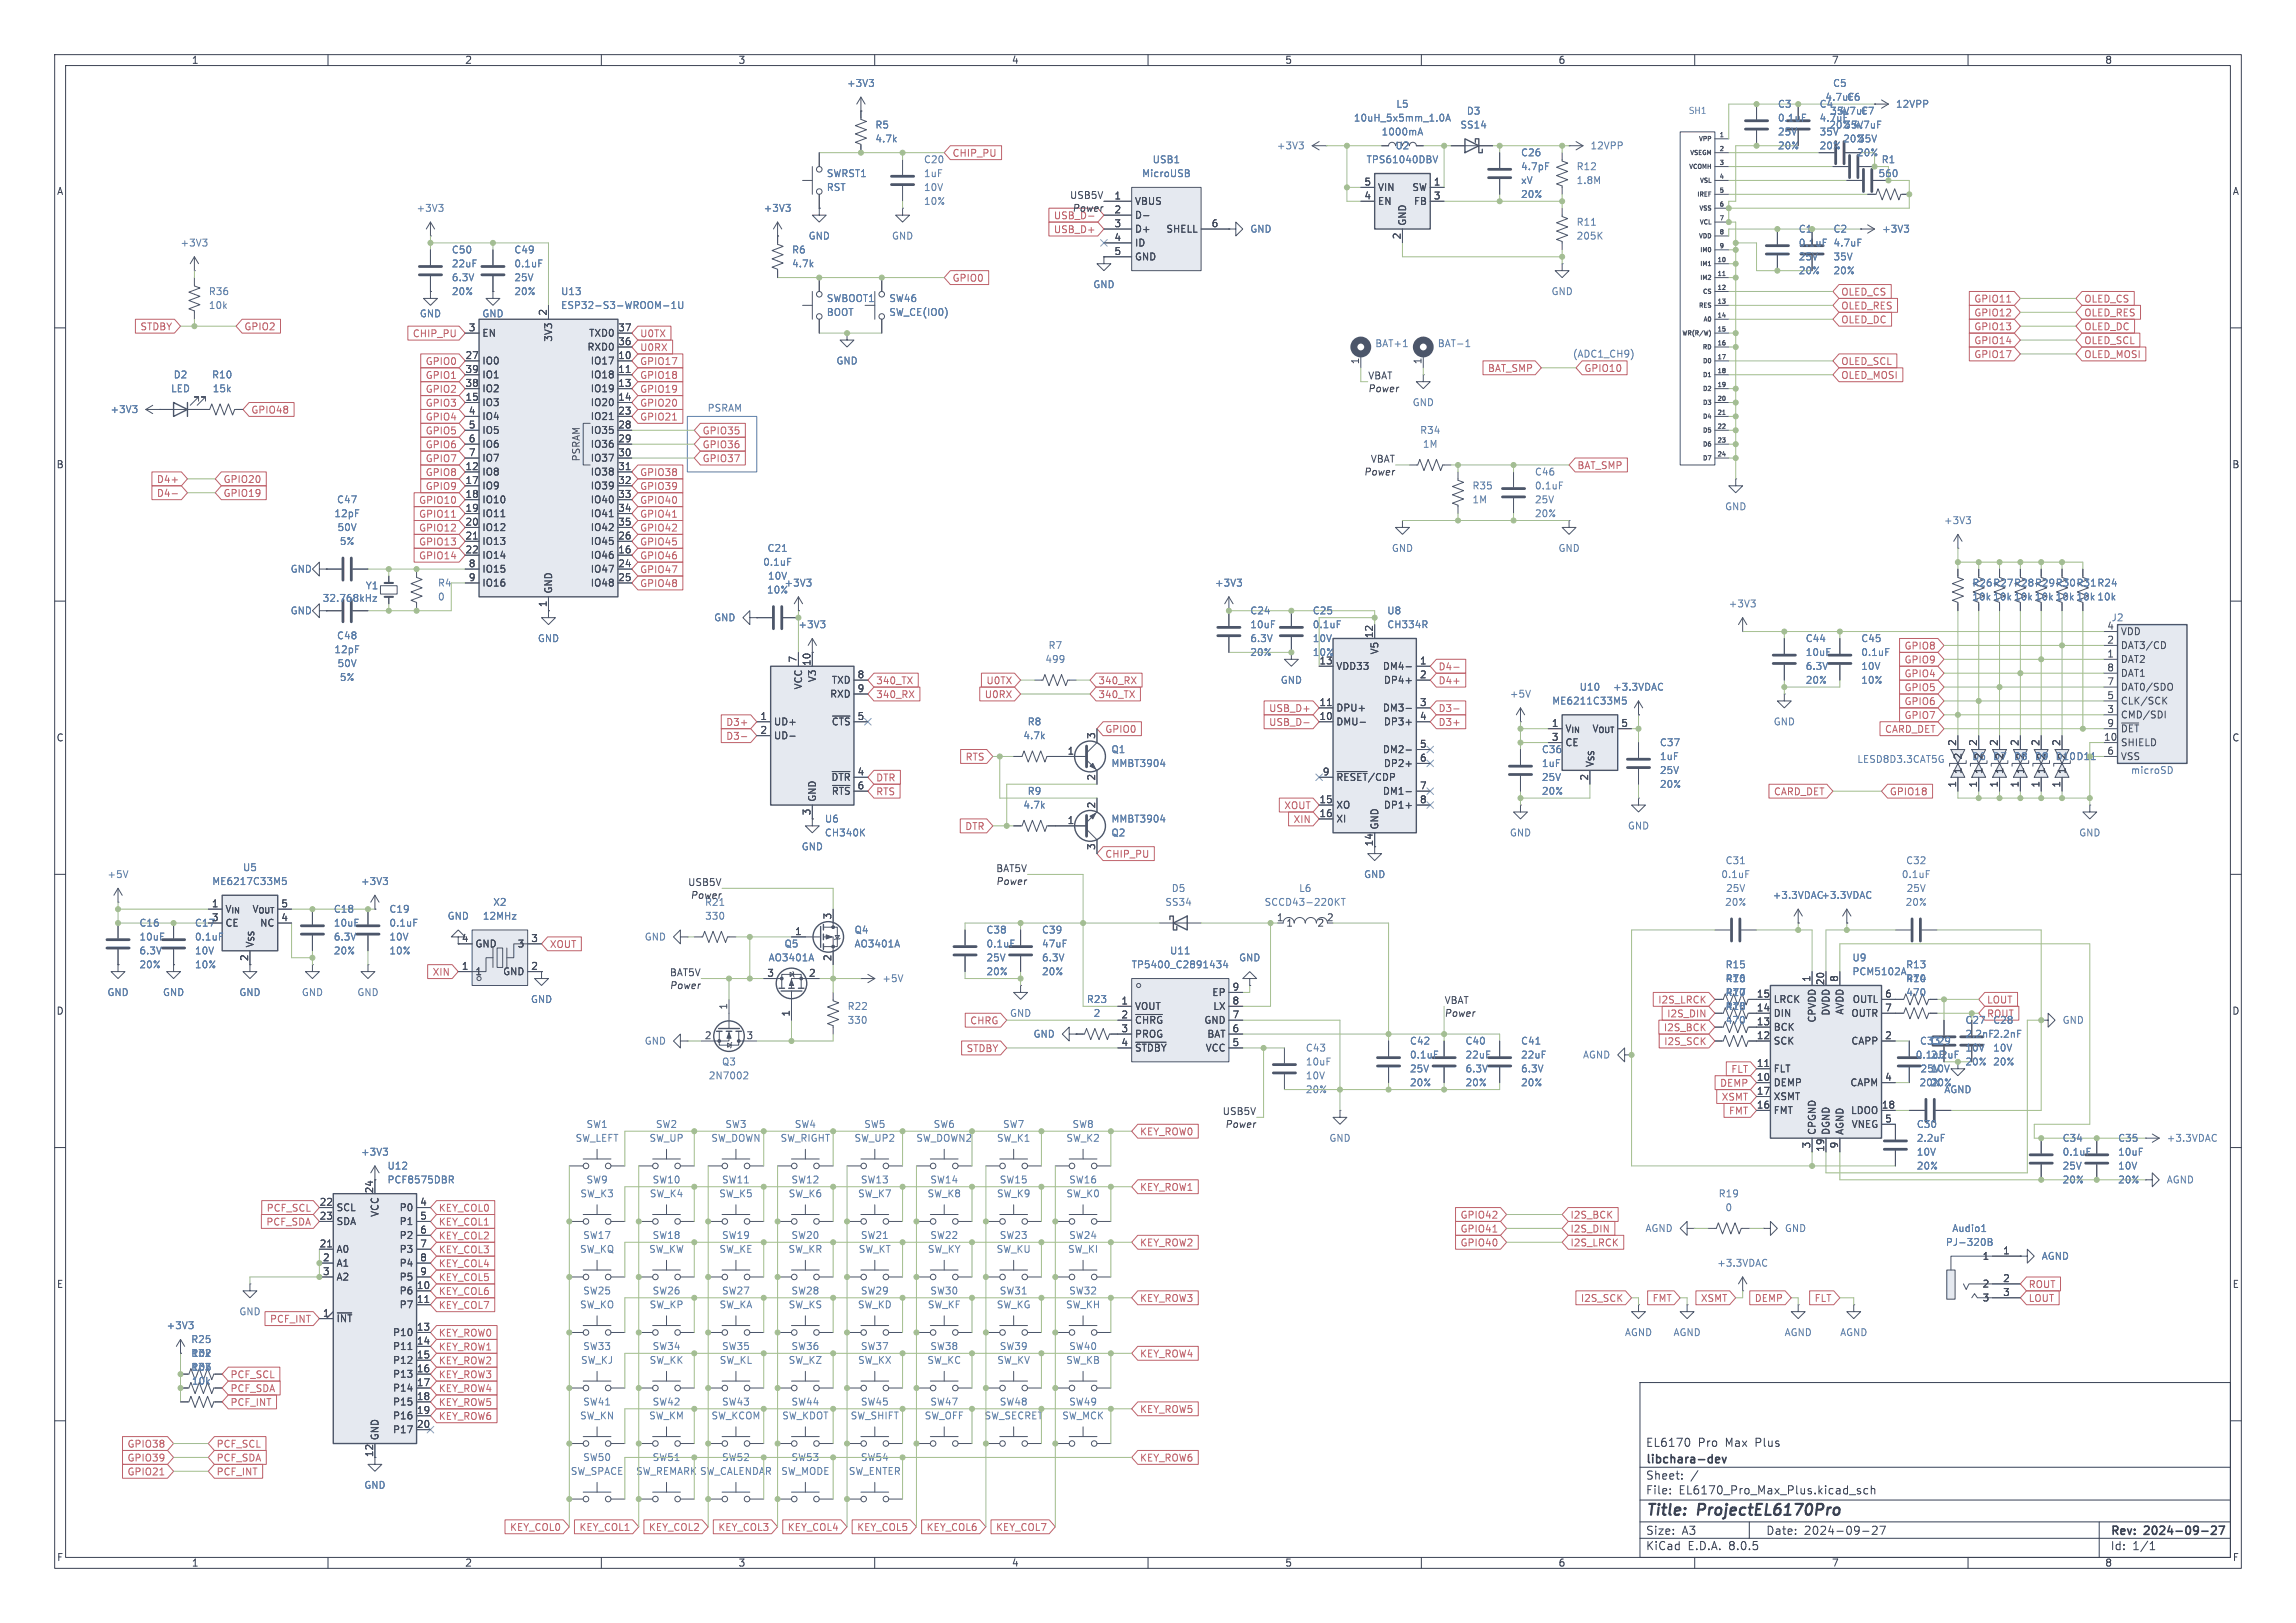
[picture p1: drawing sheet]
<svg xmlns="http://www.w3.org/2000/svg" width="420mm" height="297mm" viewBox="0 0 420 297" stroke-linecap="round" stroke-linejoin="round" font-family="sans-serif">
<defs><g id="words">
<g font-size="2.8" fill="#3b4252">
<text x="301" y="277.9">Title:</text>
<text x="310.6" y="277.9">ProjectEL6170Pro</text>
</g>
<g font-size="2.1" fill="#3b4252">
<text x="301" y="268.2">libchara-dev</text>
<text x="301" y="265">EL6170</text>
<text x="310.6" y="265">Pro</text>
<text x="315.7" y="265">Max</text>
<text x="321.2" y="265">Plus</text>
<text x="301" y="273.7">File:</text>
<text x="301" y="271">Sheet:</text>
<text x="307.1" y="273.7">EL6170_Pro_Max_Plus.kicad_sch</text>
<text x="301" y="281.1">Size:</text>
<text x="307.6" y="281.1">A3</text>
<text x="323" y="281.1">Date:</text>
<text x="330" y="281.1">2024-09-27</text>
<text x="386" y="281.3">Rev:</text>
<text x="392.4" y="281.3">2024-09-27</text>
<text x="301" y="283.9">KiCad</text>
<text x="308.7" y="283.9">E.D.A.</text>
<text x="316.3" y="283.9">8.0.5</text>
<text x="386" y="283.9">Id:</text>
<text x="390.1" y="283.9">1/1</text>
</g>
<g font-size="1.8" fill="#3b4252">
<text x="35" y="11.9">1</text>
<text x="85" y="11.9">2</text>
<text x="135" y="11.9">3</text>
<text x="185" y="11.9">4</text>
<text x="235" y="11.9">5</text>
<text x="285" y="11.9">6</text>
<text x="335" y="11.9">7</text>
<text x="385" y="11.9">8</text>
<text x="10.3" y="35.9">A</text>
<text x="408.3" y="35.9">A</text>
<text x="10.3" y="85.9">B</text>
<text x="408.2" y="85.9">B</text>
<text x="10.3" y="135.9">C</text>
<text x="408.2" y="135.9">C</text>
<text x="10.3" y="185.9">D</text>
<text x="408.2" y="185.9">D</text>
<text x="10.3" y="235.9">E</text>
<text x="408.3" y="235.9">E</text>
<text x="10.3" y="285.9">F</text>
<text x="35" y="286.9">1</text>
<text x="85" y="286.9">2</text>
<text x="135" y="286.9">3</text>
<text x="185" y="286.9">4</text>
<text x="235" y="286.9">5</text>
<text x="285" y="286.9">6</text>
<text x="335" y="286.9">7</text>
<text x="385" y="286.9">8</text>
<text x="408.3" y="285.9">F</text>
</g>
<g font-size="1.8" fill="#5e81ac">
<text x="154.8" y="16.1">+3V3</text>
<text x="335.2" y="16.1">C5</text>
<text x="160" y="23.7">R5</text>
<text x="247.5" y="22.5">10uH_5x5mm_1.0A</text>
<text x="255.3" y="19.9">L5</text>
<text x="267" y="23.7">SS14</text>
<text x="268.2" y="21.2">D3</text>
<text x="308.9" y="21.4">SH1</text>
<text x="325.1" y="19.9">C3</text>
<text x="325.1" y="22.5">0.1uF</text>
<text x="332.8" y="19.9">C4</text>
<text x="332.8" y="22.5">4.7uF</text>
<text x="333.8" y="18.6">4.7uFC6</text>
<text x="334.5" y="23.7">20% 4.7uF</text>
<text x="334.7" y="21.2">35V</text>
<text x="336.4" y="21.2">4.7uFC7</text>
<text x="337.2" y="23.7">35V</text>
<text x="346.7" y="19.9">12VPP</text>
<text x="160" y="26.3">4.7k</text>
<text x="233.5" y="27.5">+3V3</text>
<text x="252.6" y="25">1000mA</text>
<text x="255.2" y="27.5">U2</text>
<text x="278.1" y="28.8">C26</text>
<text x="290.8" y="27.5">12VPP</text>
<text x="325.1" y="25">25V</text>
<text x="325.1" y="27.5">20%</text>
<text x="332.8" y="25">35V</text>
<text x="332.8" y="27.5">20%</text>
<text x="337.1" y="26.3">20%</text>
<text x="339.6" y="28.8">20%</text>
<text x="339.8" y="26.3">35V</text>
<text x="151.1" y="32.6">SWRST1</text>
<text x="151.1" y="35.2">RST</text>
<text x="168.9" y="32.6">1uF</text>
<text x="168.9" y="30.1">C20</text>
<text x="168.9" y="35.2">10V</text>
<text x="208.8" y="32.6">MicroUSB</text>
<text x="210.7" y="30.1">USB1</text>
<text x="249.9" y="30.1">TPS61040DBV</text>
<text x="278.1" y="31.3">4.7pF</text>
<text x="278.1" y="33.9">xV</text>
<text x="288.3" y="31.3">R12</text>
<text x="288.3" y="33.9">1.8M</text>
<text x="343.5" y="32.6">560</text>
<text x="344.1" y="30.1">R1</text>
<text x="76.1" y="39">+3V3</text>
<text x="139.6" y="39">+3V3</text>
<text x="168.9" y="37.7">10%</text>
<text x="278.1" y="36.4">20%</text>
<text x="288.3" y="41.5">R11</text>
<text x="32.9" y="45.3">+3V3</text>
<text x="82.6" y="46.6">C50</text>
<text x="94" y="46.6">C49</text>
<text x="144.8" y="46.6">R6</text>
<text x="147.8" y="44">GND</text>
<text x="163.1" y="44">GND</text>
<text x="228.6" y="42.8">GND</text>
<text x="288.3" y="44">205K</text>
<text x="328.9" y="42.8">C1</text>
<text x="328.9" y="45.3">0.1uF</text>
<text x="328.9" y="47.9">25V</text>
<text x="335.3" y="42.8">C2</text>
<text x="335.3" y="45.3">4.7uF</text>
<text x="335.3" y="47.9">35V</text>
<text x="344.2" y="42.8">+3V3</text>
<text x="82.6" y="49.1">22uF</text>
<text x="82.6" y="51.7">6.3V</text>
<text x="94" y="49.1">0.1uF</text>
<text x="94" y="51.7">25V</text>
<text x="144.8" y="49.1">4.7k</text>
<text x="199.9" y="52.9">GND</text>
<text x="328.9" y="50.4">20%</text>
<text x="335.3" y="50.4">20%</text>
<text x="38.1" y="56.7">10k</text>
<text x="38.1" y="54.2">R36</text>
<text x="76.7" y="58.3">GND</text>
<text x="82.6" y="54.2">20%</text>
<text x="88.1" y="58.3">GND</text>
<text x="94" y="54.2">20%</text>
<text x="102.5" y="54.2">U13</text>
<text x="102.5" y="56.7">ESP32-S3-WROOM-1U</text>
<text x="151.1" y="55.5">SWBOOT1</text>
<text x="151.1" y="58">BOOT</text>
<text x="162.6" y="55.5">SW46</text>
<text x="162.6" y="58">SW_CE(IO0)</text>
<text x="283.7" y="54.2">GND</text>
<text x="251.5" y="63.7">BAT+1</text>
<text x="262.9" y="63.7">BAT-1</text>
<text x="287.6" y="65.6">(ADC1_CH9)</text>
<text x="31.2" y="72">LED</text>
<text x="31.7" y="69.4">D2</text>
<text x="38.7" y="69.4">R10</text>
<text x="38.8" y="72">15k</text>
<text x="152.9" y="66.9">GND</text>
<text x="20.1" y="75.8">+3V3</text>
<text x="129.3" y="75.5">PSRAM</text>
<text x="258.3" y="74.5">GND</text>
<text x="259.7" y="79.6">R34</text>
<text x="260.2" y="82.1">1M</text>
<text x="269.3" y="89.8">R35</text>
<text x="280.7" y="87.2">C46</text>
<text x="280.7" y="89.8">0.1uF</text>
<text x="61.1" y="94.8">12pF</text>
<text x="61.6" y="92.3">C47</text>
<text x="269.3" y="92.3">1M</text>
<text x="280.7" y="92.3">25V</text>
<text x="280.7" y="94.8">20%</text>
<text x="315.5" y="93.6">GND</text>
<text x="61.6" y="97.4">50V</text>
<text x="62.1" y="99.9">5%</text>
<text x="140.3" y="101.2">C21</text>
<text x="254.5" y="101.2">GND</text>
<text x="285" y="101.2">GND</text>
<text x="355.5" y="96.1">+3V3</text>
<text x="53.1" y="105">GND</text>
<text x="80" y="107.5">R4</text>
<text x="139.5" y="103.7">0.1uF</text>
<text x="140.4" y="106.3">10V</text>
<text x="143.4" y="107.5">+3V3</text>
<text x="222.1" y="107.5">+3V3</text>
<text x="360.7" y="107.5">R26 R27 R28 R29 R30 R31 R24</text>
<text x="53.1" y="112.6">GND</text>
<text x="58.9" y="110.3">32.768kHz</text>
<text x="66.8" y="108.1">Y1</text>
<text x="80" y="110.1">0</text>
<text x="130.5" y="113.9">GND</text>
<text x="140.2" y="108.8">10%</text>
<text x="228.6" y="112.6">C24</text>
<text x="240" y="112.6">C25</text>
<text x="253.7" y="112.6">U8</text>
<text x="316.1" y="111.4">+3V3</text>
<text x="360.7" y="110.1">10k 10k 10k 10k 10k 10k 10k</text>
<text x="386.2" y="113.9">J2</text>
<text x="61.1" y="119.7">12pF</text>
<text x="61.6" y="117.2">C48</text>
<text x="98.3" y="117.7">GND</text>
<text x="145.9" y="115.2">+3V3</text>
<text x="191.7" y="119">R7</text>
<text x="228.6" y="115.2">10uF</text>
<text x="228.6" y="117.7">6.3V</text>
<text x="240" y="115.2">0.1uF</text>
<text x="240" y="117.7">10V</text>
<text x="253.7" y="115.2">CH334R</text>
<text x="330.2" y="117.7">C44</text>
<text x="340.4" y="117.7">C45</text>
<text x="385.4" y="115.3">4</text>
<text x="61.6" y="122.3">50V</text>
<text x="62.1" y="124.8">5%</text>
<text x="191.1" y="121.5">499</text>
<text x="228.6" y="120.2">20%</text>
<text x="234.2" y="125.3">GND</text>
<text x="240" y="120.2">10%</text>
<text x="241.3" y="121.7">13</text>
<text x="330.2" y="120.2">10uF</text>
<text x="330.2" y="122.8">6.3V</text>
<text x="330.2" y="125.3">20%</text>
<text x="340.4" y="120.2">0.1uF</text>
<text x="340.4" y="122.8">10V</text>
<text x="340.4" y="125.3">10%</text>
<text x="276.1" y="127.9">+5V</text>
<text x="283.8" y="129.1">ME6211C33M5</text>
<text x="288.9" y="126.6">U10</text>
<text x="295" y="126.6">+3.3VDAC</text>
<text x="187.1" y="135.5">4.7k</text>
<text x="187.9" y="132.9">R8</text>
<text x="303.5" y="136.8">C37</text>
<text x="324.4" y="132.9">GND</text>
<text x="203.2" y="138">Q1</text>
<text x="203.2" y="140.6">MMBT3904</text>
<text x="282" y="138">C36</text>
<text x="282" y="140.6">1uF</text>
<text x="282" y="143.1">25V</text>
<text x="303.5" y="139.3">1uF</text>
<text x="303.5" y="141.8">25V</text>
<text x="339.6" y="139.8">LESD8D3.3CAT5G</text>
<text x="370.4" y="139.1" transform="rotate(-90 370.4 139.1)">2</text>
<text x="374.2" y="139.1" transform="rotate(-90 374.2 139.1)">2</text>
<text x="378.1" y="139.1" transform="rotate(-90 378.1 139.1)">2</text>
<text x="389.7" y="141.8">microSD</text>
<text x="187.1" y="148.2">4.7k</text>
<text x="187.9" y="145.6">R9</text>
<text x="282" y="145.6">20%</text>
<text x="303.5" y="144.4">20%</text>
<text x="146.6" y="155.8">GND</text>
<text x="150.8" y="150.7">U6</text>
<text x="150.8" y="153.3">CH340K</text>
<text x="203.2" y="153.3">Q2</text>
<text x="203.2" y="150.7">MMBT3904</text>
<text x="276.1" y="153.3">GND</text>
<text x="297.7" y="152">GND</text>
<text x="380.2" y="153.3">GND</text>
<text x="19.6" y="160.9">+5V</text>
<text x="44.3" y="159.6">U5</text>
<text x="249.4" y="160.9">GND</text>
<text x="314.8" y="160.9">0.1uF</text>
<text x="315.6" y="158.3">C31</text>
<text x="347.8" y="160.9">0.1uF</text>
<text x="348.6" y="158.3">C32</text>
<text x="38.7" y="162.2">ME6217C33M5</text>
<text x="61" y="167.2">C18</text>
<text x="65.9" y="162.2">+3V3</text>
<text x="71.1" y="167.2">C19</text>
<text x="90.1" y="166">X2</text>
<text x="213.1" y="166">SS34</text>
<text x="214.2" y="163.4">D5</text>
<text x="231.2" y="166">SCCD43-220KT</text>
<text x="237.5" y="163.4">L6</text>
<text x="315.5" y="166">20%</text>
<text x="315.6" y="163.4">25V</text>
<text x="324.2" y="164.7">+3.3VDAC +3.3VDAC</text>
<text x="348.5" y="166">20%</text>
<text x="348.7" y="163.4">25V</text>
<text x="25.4" y="169.8">C16</text>
<text x="25.4" y="172.3">10uF</text>
<text x="35.6" y="169.8">C17</text>
<text x="35.6" y="172.3">0.1uF</text>
<text x="61" y="169.8">10uF</text>
<text x="61" y="172.3">6.3V</text>
<text x="71.1" y="169.8">0.1uF</text>
<text x="71.1" y="172.3">10V</text>
<text x="81.8" y="168.5">GND</text>
<text x="88.2" y="168.5">12MHz</text>
<text x="117.8" y="172.3">GND</text>
<text x="128.9" y="168.5">330</text>
<text x="143.4" y="173.6">Q5</text>
<text x="156.2" y="173.6">AO3401A</text>
<text x="156.2" y="171">Q4</text>
<text x="180.3" y="171">C38</text>
<text x="180.3" y="173.6">0.1uF</text>
<text x="190.5" y="171">C39</text>
<text x="190.5" y="173.6">47uF</text>
<text x="25.4" y="174.9">6.3V</text>
<text x="25.4" y="177.4">20%</text>
<text x="35.6" y="174.9">10V</text>
<text x="35.6" y="177.4">10%</text>
<text x="61" y="174.9">20%</text>
<text x="71.1" y="174.9">10%</text>
<text x="140.5" y="176.1">AO3401A</text>
<text x="161.3" y="179.9">+5V</text>
<text x="180.3" y="176.1">25V</text>
<text x="180.3" y="178.7">20%</text>
<text x="190.5" y="176.1">6.3V</text>
<text x="190.5" y="178.7">20%</text>
<text x="206.9" y="177.4">TP5400_C2891434</text>
<text x="213.9" y="174.9">U11</text>
<text x="226.6" y="176.1">GND</text>
<text x="315.6" y="177.4">R15</text>
<text x="315.6" y="179.9">R16</text>
<text x="315.6" y="179.9">470</text>
<text x="338.8" y="176.1">U9</text>
<text x="338.8" y="178.7">PCM5102A</text>
<text x="348.6" y="179.9">R14</text>
<text x="348.6" y="177.4">R13</text>
<text x="348.6" y="179.9">470</text>
<text x="19.6" y="182.5">GND</text>
<text x="29.7" y="182.5">GND</text>
<text x="43.7" y="182.5">GND</text>
<text x="55.1" y="182.5">GND</text>
<text x="65.3" y="182.5">GND</text>
<text x="97" y="183.7">GND</text>
<text x="154.9" y="185">R22</text>
<text x="198.7" y="183.7">R23</text>
<text x="315.6" y="185">R18</text>
<text x="315.6" y="182.5">R17</text>
<text x="315.6" y="185">470</text>
<text x="315.6" y="182.5">470</text>
<text x="348.6" y="182.5">470</text>
<text x="117.8" y="191.4">GND</text>
<text x="154.9" y="187.6">330</text>
<text x="184.7" y="186.3">GND</text>
<text x="189" y="190.1">GND</text>
<text x="200" y="186.3">2</text>
<text x="257.8" y="191.4">C42</text>
<text x="268" y="191.4">C40</text>
<text x="278.1" y="191.4">C41</text>
<text x="315.6" y="187.6">470</text>
<text x="351.1" y="191.4">C33</text>
<text x="353.1" y="191.4">C29</text>
<text x="359.4" y="187.6">C27</text>
<text x="359.4" y="190.1">2.2nF 2.2nF</text>
<text x="364.5" y="187.6">C28</text>
<text x="377.2" y="187.6">GND</text>
<text x="129.6" y="197.7">2N7002</text>
<text x="132" y="195.2">Q3</text>
<text x="238.8" y="192.6">C43</text>
<text x="238.8" y="195.2">10uF</text>
<text x="238.8" y="197.7">10V</text>
<text x="257.8" y="193.9">0.1uF</text>
<text x="257.8" y="196.4">25V</text>
<text x="268" y="193.9">22uF</text>
<text x="268" y="196.4">6.3V</text>
<text x="278.1" y="193.9">22uF</text>
<text x="278.1" y="196.4">6.3V</text>
<text x="289.5" y="193.9">AGND</text>
<text x="350.3" y="193.9">0.1uF</text>
<text x="351.2" y="196.4">25V</text>
<text x="353.1" y="196.4">10V</text>
<text x="359.4" y="192.6">10V</text>
<text x="359.4" y="195.2">20%</text>
<text x="364.5" y="192.6">10V</text>
<text x="364.5" y="195.2">20%</text>
<text x="238.8" y="200.3">20%</text>
<text x="257.8" y="199">20%</text>
<text x="268" y="199">20%</text>
<text x="278.1" y="199">20%</text>
<text x="351" y="199">20%</text>
<text x="353.1" y="199">20%</text>
<text x="355.6" y="200.3">AGND</text>
<text x="105.2" y="209.1">SW_LEFT</text>
<text x="107.2" y="206.6">SW1</text>
<text x="118.7" y="209.1">SW_UP</text>
<text x="119.9" y="206.6">SW2</text>
<text x="130" y="209.1">SW_DOWN</text>
<text x="132.6" y="206.6">SW3</text>
<text x="142.7" y="209.1">SW_RIGHT</text>
<text x="145.3" y="206.6">SW4</text>
<text x="156.2" y="209.1">SW_UP2</text>
<text x="158" y="206.6">SW5</text>
<text x="167.5" y="209.1">SW_DOWN2</text>
<text x="170.7" y="206.6">SW6</text>
<text x="182.3" y="209.1">SW_K1</text>
<text x="183.4" y="206.6">SW7</text>
<text x="195" y="209.1">SW_K2</text>
<text x="196.1" y="206.6">SW8</text>
<text x="243.1" y="209.1">GND</text>
<text x="350.5" y="206.6">C30</text>
<text x="350.5" y="209.1">2.2uF</text>
<text x="377.2" y="209.1">C34</text>
<text x="387.4" y="209.1">C35</text>
<text x="396.3" y="209.1">+3.3VDAC</text>
<text x="65.9" y="211.7">+3V3</text>
<text x="70.8" y="214.2">U12</text>
<text x="350.5" y="211.7">10V</text>
<text x="350.5" y="214.2">20%</text>
<text x="377.2" y="211.7">0.1uF</text>
<text x="377.2" y="214.2">25V</text>
<text x="387.4" y="211.7">10uF</text>
<text x="387.4" y="214.2">10V</text>
<text x="70.8" y="216.8">PCF8575DBR</text>
<text x="106.1" y="219.3">SW_K3</text>
<text x="107.2" y="216.8">SW9</text>
<text x="118.8" y="219.3">SW_K4</text>
<text x="119.3" y="216.8">SW10</text>
<text x="131.5" y="219.3">SW_K5</text>
<text x="132" y="216.8">SW11</text>
<text x="144.2" y="219.3">SW_K6</text>
<text x="144.7" y="216.8">SW12</text>
<text x="156.9" y="219.3">SW_K7</text>
<text x="157.4" y="216.8">SW13</text>
<text x="169.6" y="219.3">SW_K8</text>
<text x="170.1" y="216.8">SW14</text>
<text x="182.3" y="219.3">SW_K9</text>
<text x="182.8" y="216.8">SW15</text>
<text x="195" y="219.3">SW_K0</text>
<text x="195.5" y="216.8">SW16</text>
<text x="314.3" y="219.3">R19</text>
<text x="315.5" y="221.8">0</text>
<text x="377.2" y="216.8">20%</text>
<text x="387.4" y="216.8">20%</text>
<text x="396.3" y="216.8">AGND</text>
<text x="106.6" y="226.9">SW17</text>
<text x="119.3" y="226.9">SW18</text>
<text x="132" y="226.9">SW19</text>
<text x="144.7" y="226.9">SW20</text>
<text x="157.4" y="226.9">SW21</text>
<text x="170.1" y="226.9">SW22</text>
<text x="182.8" y="226.9">SW23</text>
<text x="195.5" y="226.9">SW24</text>
<text x="300.9" y="225.7">AGND</text>
<text x="326.4" y="225.7">GND</text>
<text x="357" y="225.7">Audio1</text>
<text x="106" y="229.5">SW_KQ</text>
<text x="118.6" y="229.5">SW_KW</text>
<text x="131.5" y="229.5">SW_KE</text>
<text x="144.1" y="229.5">SW_KR</text>
<text x="157" y="229.5">SW_KT</text>
<text x="169.6" y="229.5">SW_KY</text>
<text x="182.2" y="229.5">SW_KU</text>
<text x="195.3" y="229.5">SW_KI</text>
<text x="314" y="232">+3.3VDAC</text>
<text x="355.8" y="228.2">PJ-320B</text>
<text x="373.4" y="230.7">AGND</text>
<text x="106" y="239.6">SW_KO</text>
<text x="106.6" y="237.1">SW25</text>
<text x="118.7" y="239.6">SW_KP</text>
<text x="119.3" y="237.1">SW26</text>
<text x="131.5" y="239.6">SW_KA</text>
<text x="132" y="237.1">SW27</text>
<text x="144.2" y="239.6">SW_KS</text>
<text x="144.7" y="237.1">SW28</text>
<text x="156.8" y="239.6">SW_KD</text>
<text x="157.4" y="237.1">SW29</text>
<text x="169.6" y="239.6">SW_KF</text>
<text x="170.1" y="237.1">SW30</text>
<text x="182.2" y="239.6">SW_KG</text>
<text x="182.8" y="237.1">SW31</text>
<text x="194.9" y="239.6">SW_KH</text>
<text x="195.5" y="237.1">SW32</text>
<text x="30.4" y="243.4">+3V3</text>
<text x="34.9" y="246">R25</text>
<text x="43.7" y="240.9">GND</text>
<text x="297.1" y="244.7">AGND</text>
<text x="306" y="244.7">AGND</text>
<text x="326.3" y="244.7">AGND</text>
<text x="336.5" y="244.7">AGND</text>
<text x="35" y="248.5">10k</text>
<text x="35" y="251.1">10k</text>
<text x="106.2" y="249.8">SW_KJ</text>
<text x="106.6" y="247.2">SW33</text>
<text x="118.7" y="249.8">SW_KK</text>
<text x="119.3" y="247.2">SW34</text>
<text x="131.6" y="249.8">SW_KL</text>
<text x="132" y="247.2">SW35</text>
<text x="144.2" y="249.8">SW_KZ</text>
<text x="144.7" y="247.2">SW36</text>
<text x="156.9" y="249.8">SW_KX</text>
<text x="157.4" y="247.2">SW37</text>
<text x="169.5" y="249.8">SW_KC</text>
<text x="170.1" y="247.2">SW38</text>
<text x="182.3" y="249.8">SW_KV</text>
<text x="182.8" y="247.2">SW39</text>
<text x="194.9" y="249.8">SW_KB</text>
<text x="195.5" y="247.2">SW40</text>
<text x="35" y="253.6">10k</text>
<text x="106.6" y="257.4">SW41</text>
<text x="119.3" y="257.4">SW42</text>
<text x="132" y="257.4">SW43</text>
<text x="144.7" y="257.4">SW44</text>
<text x="157.4" y="257.4">SW45</text>
<text x="170.1" y="257.4">SW47</text>
<text x="182.8" y="257.4">SW48</text>
<text x="195.5" y="257.4">SW49</text>
<text x="106" y="259.9">SW_KN</text>
<text x="118.6" y="259.9">SW_KM</text>
<text x="130" y="259.9">SW_KCOM</text>
<text x="143" y="259.9">SW_KDOT</text>
<text x="155.5" y="259.9">SW_SHIFT</text>
<text x="169.1" y="259.9">SW_OFF</text>
<text x="180" y="259.9">SW_SECRET</text>
<text x="194.2" y="259.9">SW_MCK</text>
<text x="106.6" y="267.6">SW50</text>
<text x="119.3" y="267.6">SW51</text>
<text x="132" y="267.6">SW52</text>
<text x="144.7" y="267.6">SW53</text>
<text x="157.4" y="267.6">SW54</text>
<text x="66.5" y="272.6">GND</text>
<text x="104.3" y="270.1">SW_SPACE</text>
<text x="116.3" y="270.1">SW_REMARK SW_CALENDAR</text>
<text x="142.8" y="270.1">SW_MODE</text>
<text x="155.2" y="270.1">SW_ENTER</text>
</g>
<g font-size="1.8" fill="#bf616a">
<text x="174.1" y="28.9">CHIP_PU</text>
<text x="192.7" y="40.3">USB_D-</text>
<text x="192.7" y="42.9">USB_D+</text>
<text x="174.1" y="51.8">GPIO0</text>
<text x="336.7" y="56.8">OLED_RES</text>
<text x="336.7" y="59.4">OLED_DC</text>
<text x="336.7" y="54.3">OLED_CS</text>
<text x="361" y="55.6">GPIO11</text>
<text x="361" y="58.1">GPIO12</text>
<text x="381.2" y="58.1">OLED_RES</text>
<text x="381.2" y="55.6">OLED_CS</text>
<text x="25.6" y="60.6">STDBY</text>
<text x="44.6" y="60.6">GPIO2</text>
<text x="75.4" y="61.9">CHIP_PU</text>
<text x="117" y="61.9">U0TX</text>
<text x="117" y="64.5">U0RX</text>
<text x="361" y="65.7">GPIO17</text>
<text x="361" y="60.6">GPIO13</text>
<text x="361" y="63.2">GPIO14</text>
<text x="381.2" y="63.2">OLED_SCL</text>
<text x="381.2" y="60.6">OLED_DC</text>
<text x="381.2" y="65.7">OLED_MOSI</text>
<text x="77.8" y="67">GPIO0</text>
<text x="77.8" y="69.5">GPIO1</text>
<text x="117" y="67">GPIO17</text>
<text x="117" y="69.5">GPIO18</text>
<text x="272.1" y="68.3">BAT_SMP</text>
<text x="289.7" y="68.3">GPIO10</text>
<text x="336.7" y="67">OLED_SCL</text>
<text x="336.7" y="69.5">OLED_MOSI</text>
<text x="45.9" y="75.9">GPIO48</text>
<text x="77.8" y="72.1">GPIO2</text>
<text x="77.8" y="74.6">GPIO3</text>
<text x="77.8" y="77.2">GPIO4</text>
<text x="117" y="74.6">GPIO20</text>
<text x="117" y="72.1">GPIO19</text>
<text x="117" y="77.2">GPIO21</text>
<text x="77.8" y="79.7">GPIO5</text>
<text x="77.8" y="82.2">GPIO6</text>
<text x="128.4" y="79.7">GPIO35</text>
<text x="128.4" y="82.2">GPIO36</text>
<text x="28.6" y="88.6">D4+</text>
<text x="40.8" y="88.6">GPIO20</text>
<text x="77.8" y="89.9">GPIO9</text>
<text x="77.8" y="84.8">GPIO7</text>
<text x="77.8" y="87.3">GPIO8</text>
<text x="117" y="89.9">GPIO39</text>
<text x="117" y="87.3">GPIO38</text>
<text x="128.4" y="84.8">GPIO37</text>
<text x="288.5" y="86">BAT_SMP</text>
<text x="28.6" y="91.1">D4-</text>
<text x="40.8" y="91.1">GPIO19</text>
<text x="76.6" y="92.4">GPIO10</text>
<text x="76.6" y="94.9">GPIO11</text>
<text x="117" y="94.9">GPIO41</text>
<text x="117" y="92.4">GPIO40</text>
<text x="76.6" y="100">GPIO13</text>
<text x="76.6" y="97.5">GPIO12</text>
<text x="117" y="100">GPIO45</text>
<text x="117" y="97.5">GPIO42</text>
<text x="76.6" y="102.6">GPIO14</text>
<text x="117" y="107.6">GPIO48</text>
<text x="117" y="105.1">GPIO47</text>
<text x="117" y="102.6">GPIO46</text>
<text x="348.3" y="119.1">GPIO8</text>
<text x="160.2" y="125.4">340_TX</text>
<text x="180.3" y="125.4">U0TX</text>
<text x="200.8" y="125.4">340_RX</text>
<text x="263.1" y="122.9">D4-</text>
<text x="263.1" y="125.4">D4+</text>
<text x="348.3" y="121.6">GPIO9</text>
<text x="348.3" y="124.1">GPIO4</text>
<text x="160.2" y="128">340_RX</text>
<text x="180" y="128">U0RX</text>
<text x="200.8" y="128">340_TX</text>
<text x="232" y="130.5">USB_D+</text>
<text x="263.1" y="130.5">D3-</text>
<text x="348.3" y="129.2">GPIO6</text>
<text x="348.3" y="131.8">GPIO7</text>
<text x="348.3" y="126.7">GPIO5</text>
<text x="132.7" y="135.6">D3-</text>
<text x="132.7" y="133">D3+</text>
<text x="202.1" y="134.3">GPIO0</text>
<text x="232" y="133">USB_D-</text>
<text x="263.1" y="133">D3+</text>
<text x="344.7" y="134.3">CARD_DET</text>
<text x="160.2" y="143.2">DTR</text>
<text x="176.5" y="139.4">RTS</text>
<text x="160.2" y="145.7">RTS</text>
<text x="234.8" y="148.3">XOUT</text>
<text x="324.4" y="145.7">CARD_DET</text>
<text x="345.6" y="145.7">GPIO18</text>
<text x="176.5" y="152.1">DTR</text>
<text x="236.5" y="150.8">XIN</text>
<text x="202.1" y="157.2">CHIP_PU</text>
<text x="100.5" y="173.7">XOUT</text>
<text x="79" y="178.8">XIN</text>
<text x="303.2" y="183.8">I2S_LRCK</text>
<text x="363.4" y="183.8">LOUT</text>
<text x="177.4" y="187.6">CHRG</text>
<text x="304.3" y="188.9">I2S_BCK</text>
<text x="304.3" y="191.5">I2S_SCK</text>
<text x="304.9" y="186.4">I2S_DIN</text>
<text x="363.4" y="186.4">ROUT</text>
<text x="176.7" y="192.7">STDBY</text>
<text x="316.6" y="196.5">FLT</text>
<text x="314.5" y="199.1">DEMP</text>
<text x="314.8" y="201.6">XSMT</text>
<text x="208.4" y="208">KEY_ROW0</text>
<text x="316.2" y="204.2">FMT</text>
<text x="48.7" y="221.9">PCF_SCL</text>
<text x="80.2" y="221.9">KEY_COL0</text>
<text x="208.4" y="218.1">KEY_ROW1</text>
<text x="48.6" y="224.5">PCF_SDA</text>
<text x="80.2" y="224.5">KEY_COL1</text>
<text x="80.2" y="227">KEY_COL2</text>
<text x="267.1" y="223.2">GPIO42</text>
<text x="267.1" y="225.7">GPIO41</text>
<text x="287.2" y="225.7">I2S_DIN</text>
<text x="287.2" y="223.2">I2S_BCK</text>
<text x="80.2" y="232.1">KEY_COL4</text>
<text x="80.2" y="229.6">KEY_COL3</text>
<text x="208.4" y="228.3">KEY_ROW2</text>
<text x="267.1" y="228.3">GPIO40</text>
<text x="287.2" y="228.3">I2S_LRCK</text>
<text x="80.2" y="237.2">KEY_COL6</text>
<text x="80.2" y="239.7">KEY_COL7</text>
<text x="80.2" y="234.6">KEY_COL5</text>
<text x="208.4" y="238.4">KEY_ROW3</text>
<text x="289.1" y="238.4">I2S_SCK</text>
<text x="302.2" y="238.4">FMT</text>
<text x="311" y="238.4">XSMT</text>
<text x="320.9" y="238.4">DEMP</text>
<text x="331.8" y="238.4">FLT</text>
<text x="371" y="238.4">LOUT</text>
<text x="371" y="235.9">ROUT</text>
<text x="49.3" y="242.3">PCF_INT</text>
<text x="80.2" y="244.8">KEY_ROW0</text>
<text x="80.2" y="247.3">KEY_ROW1</text>
<text x="80.2" y="249.9">KEY_ROW2</text>
<text x="208.4" y="248.6">KEY_ROW4</text>
<text x="42.1" y="252.4">PCF_SCL</text>
<text x="42.1" y="255">PCF_SDA</text>
<text x="42.1" y="257.5">PCF_INT</text>
<text x="80.2" y="257.5">KEY_ROW5</text>
<text x="80.2" y="252.4">KEY_ROW3</text>
<text x="80.2" y="255">KEY_ROW4</text>
<text x="80.2" y="260">KEY_ROW6</text>
<text x="208.4" y="258.8">KEY_ROW5</text>
<text x="23.2" y="265.1">GPIO38</text>
<text x="23.2" y="267.7">GPIO39</text>
<text x="39.5" y="267.7">PCF_SDA</text>
<text x="39.5" y="265.1">PCF_SCL</text>
<text x="208.4" y="267.7">KEY_ROW6</text>
<text x="23.2" y="270.2">GPIO21</text>
<text x="39.5" y="270.2">PCF_INT</text>
<text x="93.2" y="280.4">KEY_COL0</text>
<text x="105.9" y="280.4">KEY_COL1</text>
<text x="118.6" y="280.4">KEY_COL2</text>
<text x="131.3" y="280.4">KEY_COL3</text>
<text x="144" y="280.4">KEY_COL4</text>
<text x="156.7" y="280.4">KEY_COL5</text>
<text x="169.4" y="280.4">KEY_COL6</text>
<text x="182.1" y="280.4">KEY_COL7</text>
</g>
<g font-size="1.8" fill="#434c5e">
<text x="249.5" y="34">5</text>
<text x="252" y="35.2">VIN</text>
<text x="258.2" y="35.2">SW</text>
<text x="262.2" y="34">1</text>
<text x="195.6" y="36.5">USB5V</text>
<text x="203.8" y="36.6">1</text>
<text x="203.8" y="39.1">2</text>
<text x="203.8" y="41.7">3</text>
<text x="207.5" y="37.7">VBUS</text>
<text x="207.5" y="40.2">D-</text>
<text x="221.5" y="41.7">6</text>
<text x="249.5" y="36.6">4</text>
<text x="252" y="37.7">EN</text>
<text x="257.4" y="41.4" transform="rotate(-90 257.4 41.4)">GND</text>
<text x="258.5" y="37.7">FB</text>
<text x="262.2" y="36.6">3</text>
<text x="203.8" y="44.2">4</text>
<text x="203.8" y="46.7">5</text>
<text x="207.5" y="42.8">D+</text>
<text x="207.5" y="45.3">ID</text>
<text x="207.5" y="47.9">GND</text>
<text x="213.3" y="42.8">SHELL</text>
<text x="256.3" y="43.9" transform="rotate(-90 256.3 43.9)">2</text>
<text x="100.1" y="57.9" transform="rotate(-90 100.1 57.9)">2</text>
<text x="85" y="65.8">27</text>
<text x="85.7" y="60.7">3</text>
<text x="88.1" y="61.8">EN</text>
<text x="101.2" y="62.6" transform="rotate(-90 101.2 62.6)">3V3</text>
<text x="107.4" y="64.4">RXD0</text>
<text x="107.7" y="61.8">TXD0</text>
<text x="113" y="65.8">10</text>
<text x="113" y="63.2">36</text>
<text x="113" y="60.7">37</text>
<text x="85" y="70.9">38</text>
<text x="85" y="68.3">39</text>
<text x="88.1" y="66.9">IO0</text>
<text x="88.1" y="72">IO2</text>
<text x="88.1" y="69.4">IO1</text>
<text x="108" y="66.9">IO17</text>
<text x="108" y="69.4">IO18</text>
<text x="108" y="72">IO19</text>
<text x="113" y="68.3">11</text>
<text x="113" y="70.9">13</text>
<text x="248.7" y="66.7" transform="rotate(-90 248.7 66.7)">1</text>
<text x="250.2" y="69.5">VBAT</text>
<text x="260.1" y="66.7" transform="rotate(-90 260.1 66.7)">1</text>
<text x="85" y="73.4">15</text>
<text x="85.7" y="75.9">4</text>
<text x="88.1" y="74.5">IO3</text>
<text x="88.1" y="77.1">IO4</text>
<text x="108" y="74.5">IO20</text>
<text x="108" y="77.1">IO21</text>
<text x="113" y="73.4">14</text>
<text x="113" y="75.9">23</text>
<text x="85.7" y="78.5">5</text>
<text x="85.7" y="81">6</text>
<text x="85.7" y="83.6">7</text>
<text x="88.1" y="79.6">IO5</text>
<text x="88.1" y="82.1">IO6</text>
<text x="108" y="79.6">IO35</text>
<text x="108" y="82.1">IO36</text>
<text x="113" y="78.5">28</text>
<text x="113" y="81">29</text>
<text x="113" y="83.6">30</text>
<text x="85" y="86.1">12</text>
<text x="85" y="88.6">17</text>
<text x="88.1" y="87.2">IO8</text>
<text x="88.1" y="89.8">IO9</text>
<text x="88.1" y="84.7">IO7</text>
<text x="108" y="84.7">IO37</text>
<text x="108" y="87.2">IO38</text>
<text x="108" y="89.8">IO39</text>
<text x="113" y="86.1">31</text>
<text x="113" y="88.6">32</text>
<text x="250.7" y="84.7">VBAT</text>
<text x="85" y="91.2">18</text>
<text x="85" y="93.7">19</text>
<text x="88.1" y="92.3">IO10</text>
<text x="88.1" y="94.8">IO11</text>
<text x="108" y="92.3">IO40</text>
<text x="108" y="94.8">IO41</text>
<text x="113" y="91.2">33</text>
<text x="113" y="93.7">34</text>
<text x="85" y="96.3">20</text>
<text x="85" y="98.8">21</text>
<text x="85" y="101.3">22</text>
<text x="88.1" y="97.4">IO12</text>
<text x="88.1" y="99.9">IO13</text>
<text x="108" y="99.9">IO45</text>
<text x="108" y="97.4">IO42</text>
<text x="113" y="101.3">16</text>
<text x="113" y="98.8">26</text>
<text x="113" y="96.3">35</text>
<text x="85.7" y="103.9">8</text>
<text x="85.7" y="106.4">9</text>
<text x="88.1" y="102.5">IO14</text>
<text x="88.1" y="105">IO15</text>
<text x="88.1" y="107.5">IO16</text>
<text x="108" y="102.5">IO46</text>
<text x="108" y="105">IO47</text>
<text x="108" y="107.5">IO48</text>
<text x="113" y="103.9">24</text>
<text x="113" y="106.4">25</text>
<text x="100.1" y="111.2" transform="rotate(-90 100.1 111.2)">1</text>
<text x="101.2" y="108.7" transform="rotate(-90 101.2 108.7)">GND</text>
<text x="251.2" y="116.9" transform="rotate(-90 251.2 116.9)">12</text>
<text x="252.3" y="119.8" transform="rotate(-90 252.3 119.8)">V5</text>
<text x="385.4" y="117.9">2</text>
<text x="387.9" y="119">DAT3/CD</text>
<text x="387.9" y="116.4">VDD</text>
<text x="145.8" y="121.4" transform="rotate(-90 145.8 121.4)">7</text>
<text x="148.3" y="122" transform="rotate(-90 148.3 122)">10</text>
<text x="149.5" y="124.9" transform="rotate(-90 149.5 124.9)">V3</text>
<text x="152.1" y="125.3">TXD</text>
<text x="156.8" y="124.2">8</text>
<text x="244.3" y="122.8">VDD33</text>
<text x="252.9" y="122.8">DM4-</text>
<text x="253" y="125.3">DP4+</text>
<text x="259.6" y="121.7">1</text>
<text x="259.6" y="124.2">2</text>
<text x="385.4" y="120.4">1</text>
<text x="385.4" y="125.5">7</text>
<text x="385.4" y="122.9">8</text>
<text x="387.9" y="121.5">DAT2</text>
<text x="387.9" y="124.1">DAT1</text>
<text x="139" y="131.8">1</text>
<text x="146.9" y="126.3" transform="rotate(-90 146.9 126.3)">VCC</text>
<text x="151.7" y="127.9">RXD</text>
<text x="156.8" y="131.8">5</text>
<text x="156.8" y="126.7">9</text>
<text x="241.3" y="131.8">10</text>
<text x="241.3" y="129.3">11</text>
<text x="244.3" y="130.4">DPU+</text>
<text x="252.9" y="130.4">DM3-</text>
<text x="259.6" y="129.3">3</text>
<text x="259.6" y="131.8">4</text>
<text x="385.4" y="130.6">3</text>
<text x="385.4" y="128">5</text>
<text x="387.9" y="131.7">CMD/SDI</text>
<text x="387.9" y="129.1">CLK/SCK</text>
<text x="387.9" y="126.6">DAT0/SDO</text>
<text x="139" y="134.4">2</text>
<text x="141.5" y="132.9">UD+</text>
<text x="141.5" y="135.5">UD-</text>
<text x="152.1" y="132.9">~{CTS}</text>
<text x="200.4" y="135.3" transform="rotate(-90 200.4 135.3)">3</text>
<text x="244.3" y="132.9">DMU-</text>
<text x="253" y="132.9">DP3+</text>
<text x="259.6" y="136.9">5</text>
<text x="283.8" y="133.1">1</text>
<text x="283.8" y="135.6">3</text>
<text x="286.3" y="134.2">V_{IN}V_{OUT}</text>
<text x="286.3" y="136.8">CE</text>
<text x="296.5" y="133.1">5</text>
<text x="357.9" y="136.6" transform="rotate(-90 357.9 136.6)">2</text>
<text x="361.7" y="136.6" transform="rotate(-90 361.7 136.6)">2</text>
<text x="365.5" y="136.6" transform="rotate(-90 365.5 136.6)">2</text>
<text x="369.3" y="136.6" transform="rotate(-90 369.3 136.6)">2</text>
<text x="373.1" y="136.6" transform="rotate(-90 373.1 136.6)">2</text>
<text x="376.9" y="136.6" transform="rotate(-90 376.9 136.6)">2</text>
<text x="384.8" y="135.6">10</text>
<text x="385.4" y="133.1">9</text>
<text x="387.9" y="136.8">SHIELD</text>
<text x="387.9" y="134.2">~{DET}</text>
<text x="152" y="143.1">~{DTR}</text>
<text x="156.8" y="142">4</text>
<text x="195.2" y="138.2">1</text>
<text x="200.4" y="142.9" transform="rotate(-90 200.4 142.9)">2</text>
<text x="241.9" y="142">9</text>
<text x="244.3" y="143.1">~{RESET}/CDP</text>
<text x="252.9" y="138">DM2-</text>
<text x="253" y="140.6">DP2+</text>
<text x="259.6" y="139.4">6</text>
<text x="290.6" y="142.9" transform="rotate(-90 290.6 142.9)">2</text>
<text x="291.7" y="140.5" transform="rotate(-90 291.7 140.5)">V_{SS}</text>
<text x="359" y="141.7" transform="rotate(-90 359 141.7)">1</text>
<text x="359" y="139.1" transform="rotate(-90 359 139.1)">2</text>
<text x="362.8" y="141.7" transform="rotate(-90 362.8 141.7)">1</text>
<text x="362.8" y="139.1" transform="rotate(-90 362.8 139.1)">2</text>
<text x="366.6" y="141.7" transform="rotate(-90 366.6 141.7)">1</text>
<text x="366.6" y="139.1" transform="rotate(-90 366.6 139.1)">2</text>
<text x="370.4" y="141.7" transform="rotate(-90 370.4 141.7)">1</text>
<text x="374.2" y="141.7" transform="rotate(-90 374.2 141.7)">1</text>
<text x="378.1" y="141.7" transform="rotate(-90 378.1 141.7)">1</text>
<text x="385.4" y="138.2">6</text>
<text x="387.9" y="139.3">VSS</text>
<text x="148.3" y="149.3" transform="rotate(-90 148.3 149.3)">3</text>
<text x="149.5" y="146.8" transform="rotate(-90 149.5 146.8)">GND</text>
<text x="152.1" y="145.6">~{RTS}</text>
<text x="156.8" y="144.5">6</text>
<text x="200.4" y="148" transform="rotate(-90 200.4 148)">2</text>
<text x="241.3" y="147.1">15</text>
<text x="241.3" y="149.6">16</text>
<text x="244.3" y="148.2">XO</text>
<text x="252.9" y="145.6">DM1-</text>
<text x="253" y="148.2">DP1+</text>
<text x="259.6" y="144.5">7</text>
<text x="259.6" y="147.1">8</text>
<text x="357.9" y="144.2" transform="rotate(-90 357.9 144.2)">1</text>
<text x="361.7" y="144.2" transform="rotate(-90 361.7 144.2)">1</text>
<text x="365.5" y="144.2" transform="rotate(-90 365.5 144.2)">1</text>
<text x="369.3" y="144.2" transform="rotate(-90 369.3 144.2)">1</text>
<text x="373.1" y="144.2" transform="rotate(-90 373.1 144.2)">1</text>
<text x="376.9" y="144.2" transform="rotate(-90 376.9 144.2)">1</text>
<text x="195.2" y="150.9">1</text>
<text x="200.4" y="155.6" transform="rotate(-90 200.4 155.6)">3</text>
<text x="244.3" y="150.7">XI</text>
<text x="251.2" y="155" transform="rotate(-90 251.2 155)">14</text>
<text x="252.3" y="151.9" transform="rotate(-90 252.3 151.9)">GND</text>
<text x="182.1" y="159.7">BAT5V</text>
<text x="38.7" y="166.1">1</text>
<text x="41.1" y="167.2">V_{IN}V_{OUT}</text>
<text x="51.4" y="166.1">5</text>
<text x="125.8" y="162.2">USB5V</text>
<text x="38.7" y="168.7">3</text>
<text x="41.1" y="169.8">CE</text>
<text x="46.6" y="173.5" transform="rotate(-90 46.6 173.5)">V_{SS}</text>
<text x="47.5" y="169.8">NC</text>
<text x="51.4" y="168.7">4</text>
<text x="86.9" y="173.6">GND</text>
<text x="94.6" y="173.6">3</text>
<text x="97.1" y="172.5">3</text>
<text x="145.3" y="171.2">1</text>
<text x="152.1" y="168.3" transform="rotate(-90 152.1 168.3)">3</text>
<text x="233.5" y="168.7">1</text>
<text x="235.2" y="169.8">1</text>
<text x="240.9" y="169.8">2</text>
<text x="242.6" y="168.7">2</text>
<text x="84.4" y="177.5">1</text>
<text x="86.9" y="178.7">1</text>
<text x="91.9" y="178.7">GND</text>
<text x="97.1" y="177.5">2</text>
<text x="122.4" y="178.7">BAT5V</text>
<text x="140.3" y="178.8">3</text>
<text x="147.9" y="178.8">2</text>
<text x="152.1" y="176" transform="rotate(-90 152.1 176)">2</text>
<text x="331.2" y="179.8" transform="rotate(-90 331.2 179.8)">1</text>
<text x="336.3" y="179.8" transform="rotate(-90 336.3 179.8)">8</text>
<text x="133.1" y="184.9" transform="rotate(-90 133.1 184.9)">1</text>
<text x="205" y="183.9">1</text>
<text x="207.5" y="185">VOUT</text>
<text x="221.7" y="182.5">EP</text>
<text x="221.8" y="185">LX</text>
<text x="225.4" y="183.9">8</text>
<text x="225.4" y="181.4">9</text>
<text x="264.2" y="183.8">VBAT</text>
<text x="321.3" y="185.2">14</text>
<text x="321.3" y="182.6">15</text>
<text x="324.4" y="183.7">LRCK</text>
<text x="333.8" y="180.4" transform="rotate(-90 333.8 180.4)">20</text>
<text x="334.9" y="185.9" transform="rotate(-90 334.9 185.9)">DVDD</text>
<text x="337.4" y="185.8" transform="rotate(-90 337.4 185.8)">AVDD</text>
<text x="338.8" y="183.7">OUTL</text>
<text x="344.7" y="182.6">6</text>
<text x="344.7" y="185.2">7</text>
<text x="128.8" y="190.2">2</text>
<text x="136.5" y="190.2">3</text>
<text x="144.5" y="186.1" transform="rotate(-90 144.5 186.1)">1</text>
<text x="205" y="186.4">2</text>
<text x="205" y="189">3</text>
<text x="205" y="191.5">4</text>
<text x="207.5" y="187.6">~{CHRG}</text>
<text x="207.5" y="190.1">PROG</text>
<text x="220.2" y="187.6">GND</text>
<text x="220.8" y="190.1">BAT</text>
<text x="225.4" y="191.5">5</text>
<text x="225.4" y="189">6</text>
<text x="225.4" y="186.4">7</text>
<text x="321.3" y="190.2">12</text>
<text x="321.3" y="187.7">13</text>
<text x="324.4" y="191.4">SCK</text>
<text x="324.4" y="188.8">BCK</text>
<text x="324.4" y="186.3">DIN</text>
<text x="332.3" y="187.2" transform="rotate(-90 332.3 187.2)">CPVDD</text>
<text x="338.6" y="191.4">CAPP</text>
<text x="338.6" y="186.3">OUTR</text>
<text x="344.7" y="190.2">2</text>
<text x="207.5" y="192.6">~{STDBY}</text>
<text x="220.5" y="192.6">VCC</text>
<text x="321.3" y="197.9">10</text>
<text x="321.3" y="195.3">11</text>
<text x="324.4" y="196.4">FLT</text>
<text x="344.7" y="197.9">4</text>
<text x="321.3" y="202.9">16</text>
<text x="321.3" y="200.4">17</text>
<text x="324.4" y="199">DEMP</text>
<text x="324.4" y="201.5">XSMT</text>
<text x="338.4" y="199">CAPM</text>
<text x="344.1" y="202.9">18</text>
<text x="223.6" y="204.1">USB5V</text>
<text x="324.4" y="204.1">FMT</text>
<text x="332.3" y="207.8" transform="rotate(-90 332.3 207.8)">CPGND</text>
<text x="334.9" y="207.8" transform="rotate(-90 334.9 207.8)">DGND</text>
<text x="337.4" y="207.8" transform="rotate(-90 337.4 207.8)">AGND</text>
<text x="338.5" y="204.1">LDOO</text>
<text x="338.6" y="206.6">VNEG</text>
<text x="344.7" y="205.5">5</text>
<text x="331.2" y="210.3" transform="rotate(-90 331.2 210.3)">3</text>
<text x="333.8" y="210.9" transform="rotate(-90 333.8 210.9)">19</text>
<text x="336.3" y="210.3" transform="rotate(-90 336.3 210.3)">9</text>
<text x="58.4" y="220.7">22</text>
<text x="61.5" y="221.8">SCL</text>
<text x="68.3" y="218.5" transform="rotate(-90 68.3 218.5)">24</text>
<text x="73" y="221.8">P0</text>
<text x="76.8" y="220.7">4</text>
<text x="58.4" y="223.3">23</text>
<text x="61.5" y="224.4">SDA</text>
<text x="69.4" y="222.8" transform="rotate(-90 69.4 222.8)">VCC</text>
<text x="73" y="224.4">P1</text>
<text x="73" y="226.9">P2</text>
<text x="76.8" y="223.3">5</text>
<text x="76.8" y="225.8">6</text>
<text x="58.4" y="228.3">21</text>
<text x="59" y="230.9">2</text>
<text x="59" y="233.4">3</text>
<text x="61.5" y="232">A1</text>
<text x="61.5" y="229.5">A0</text>
<text x="73" y="229.5">P3</text>
<text x="73" y="232">P4</text>
<text x="76.8" y="228.3">7</text>
<text x="76.8" y="230.9">8</text>
<text x="76.8" y="233.4">9</text>
<text x="362.6" y="230.7">1</text>
<text x="366.3" y="229.6">1</text>
<text x="61.5" y="234.5">A2</text>
<text x="73" y="237.1">P6</text>
<text x="73" y="239.6">P7</text>
<text x="73" y="234.5">P5</text>
<text x="76.2" y="236">10</text>
<text x="76.2" y="238.5">11</text>
<text x="362.6" y="235.8">2</text>
<text x="362.6" y="238.4">3</text>
<text x="366.3" y="234.7">2</text>
<text x="366.3" y="237.2">3</text>
<text x="59" y="241">1</text>
<text x="61.5" y="242.2">~{INT}</text>
<text x="71.8" y="244.7">P10</text>
<text x="76.2" y="243.6">13</text>
<text x="71.8" y="247.2">P11</text>
<text x="71.8" y="249.8">P12</text>
<text x="76.2" y="246.1">14</text>
<text x="76.2" y="248.7">15</text>
<text x="76.2" y="251.2">16</text>
<text x="71.8" y="252.3">P13</text>
<text x="71.8" y="254.9">P14</text>
<text x="71.8" y="257.4">P15</text>
<text x="76.2" y="253.7">17</text>
<text x="76.2" y="256.3">18</text>
<text x="69.4" y="263.7" transform="rotate(-90 69.4 263.7)">GND</text>
<text x="71.8" y="259.9">P16</text>
<text x="71.8" y="262.5">P17</text>
<text x="76.2" y="258.8">19</text>
<text x="76.2" y="261.4">20</text>
</g>
<g font-size="1.8" fill="#484848">
<text x="196.1" y="39">Power</text>
<text x="250.2" y="72">Power</text>
<text x="249.4" y="87.2">Power</text>
<text x="126.3" y="164.7">Power</text>
<text x="128.9" y="166">R21</text>
<text x="182.1" y="162.2">Power</text>
<text x="122.4" y="181.2">Power</text>
<text x="264.2" y="186.3">Power</text>
<text x="224" y="206.6">Power</text>
</g>
<g font-size="1.8" fill="#4c566a">
<text x="106.3" y="84.5" transform="rotate(-90 106.3 84.5)">PSRAM</text>
<text x="84.4" y="172.5">4</text>
<text x="45.5" y="176" transform="rotate(-90 45.5 176)">2</text>
<text x="353.1" y="193.9">2.2uF</text>
<text x="68.3" y="266.7" transform="rotate(-90 68.3 266.7)">12</text>
</g>
<text font-size="1.8" fill="#a3be8c" x="375.9" y="139.3">D10 D11</text>
<g font-size="1.1" fill="#434c5e">
<text x="309" y="28.6">VSEGM</text>
<text x="310.6" y="26">VPP</text>
<text x="314.4" y="25.1">1</text>
<text x="314.4" y="27.7">2</text>
<text x="308.8" y="31.1">VCOMH</text>
<text x="310.8" y="33.6">VSL</text>
<text x="314.4" y="30.2">3</text>
<text x="314.4" y="32.8">4</text>
<text x="314.4" y="35.3">5</text>
<text x="310.3" y="36.2">IREF</text>
<text x="310.7" y="38.7">VSS</text>
<text x="310.8" y="41.3">VCL</text>
<text x="314.4" y="37.8">6</text>
<text x="314.4" y="40.4">7</text>
<text x="310.6" y="43.8">VDD</text>
<text x="310.8" y="46.3">IM0</text>
<text x="314.4" y="42.9">8</text>
<text x="314.4" y="45.5">9</text>
<text x="310.8" y="48.9">IM1</text>
<text x="310.8" y="51.4">IM2</text>
<text x="311.3" y="54">CS</text>
<text x="314.1" y="48">10</text>
<text x="314.1" y="50.5">11</text>
<text x="314.1" y="53.1">12</text>
<text x="310.6" y="56.5">RES</text>
<text x="311.4" y="59">A0</text>
<text x="314.1" y="55.6">13</text>
<text x="314.1" y="58.2">14</text>
<text x="307.6" y="61.6">WR(R/W)</text>
<text x="311.3" y="64.1">RD</text>
<text x="314.1" y="60.7">15</text>
<text x="314.1" y="63.2">16</text>
<text x="314.1" y="65.8">17</text>
<text x="311.3" y="66.7">D0</text>
<text x="311.3" y="69.2">D1</text>
<text x="311.3" y="71.7">D2</text>
<text x="314.1" y="68.3">18</text>
<text x="314.1" y="70.9">19</text>
<text x="311.3" y="74.3">D3</text>
<text x="311.3" y="76.8">D4</text>
<text x="314.1" y="73.4">20</text>
<text x="314.1" y="75.9">21</text>
<text x="311.3" y="79.4">D5</text>
<text x="311.3" y="81.9">D6</text>
<text x="314.1" y="78.5">22</text>
<text x="314.1" y="81">23</text>
<text x="314.1" y="83.6">24</text>
<text x="311.3" y="84.4">D7</text>
</g>
</g></defs>
<g fill="none" stroke="#3b4252" stroke-width=".18">
<path d="M10 10h400v277h-400zM12 12h396v273h-396zM60 10v2M110 10v2M160 10v2M210 10v2M260 10v2M310 10v2M360 10v2M10 60h2M408 60h2M10 110h2"/>
<path d="M408 110h2M10 160h2M408 160h2M10 210h2M408 210h2M10 260h2M300 253h108v32h-108zM408 260h2M300 278.5h108M300 274.5h108M300 268.5h108M305.5 273.2v.2"/>
<path d="M305.5 272.5v.1M307.7 270.5v.2M307.7 269.8v.1M308.7 263.2a.94 .94 0 0 1 0 1.5M310.6 269.1l-1.3 1.9M320 278.5v3M340.3 272.5l-.4-.1-.2 .2 .1 .2 .5 .2v.3h-.6M341.7 272.5l-.5-.1-.3 .3v.4l.2 .2h.6M342.3 272.5l.2-.1 .4 .1v.9M342.3 271.9v1.5M342.5 279.4l.6-.1 .2 .1 .1 .3-1 1.1h1M343.9 279.3h1l-.7 1.5"/>
<path d="M384 278.5v6.5M60 285v2M110 285v2M160 285v2M210 285v2M260 285v2M300 281.5h108M310 285v2M340.7 280.2h1.2M360 285v2M393.3 283.6h.9M393.3 282.5l.4-.4v1.5"/>
</g>
<path d="M313.9 267.6h.6M313.9 266.8l.4-.1 .2 .3-.7 .2M315 266.7l.4 1 .4-1M404.5 279.4l.6-.1 .2 .1 .1 .3-.9 1.1h.9M405.9 279.3h1l-.6 1.5M402.8 280.2h1.1" fill="none" stroke="#3b4252" stroke-width=".3"/>
<path d="M335.5 276.3a.55 .55 0 0 1 .5-.4 .55 .55 0 0 1 .5 .4l-.1 .5a.6 .6 0 0 1-.9 .3" fill="none" stroke="#3b4252" stroke-width=".4"/>
<path d="M276.1 141.7h4.1M276.1 140.2h4.1M347.2 195.1h4.1M347.2 193.5h4.1M353.6 191.3h4M353.6 189.7h4M358.6 191.3h4.1M358.6 189.7h4.1M352.3 201.2v4M353.8 201.2v4" fill="none" stroke="#4c566a" stroke-width=".51"/>
<path d="M278.1 137.2v2.8M278.1 142v2.8M349.2 190.5v2.8M349.2 195.3v2.8M355.6 186.7v2.8M355.6 191.5v2.8M358.1 194.3v1.3h1.3l-1.3 1.3-1.2-1.3h1.2M360.7 186.7v2.8M360.7 191.5v2.8M349.2 203.2h2.8M354.1 203.2h2.8" fill="none" stroke="#4c566a" stroke-width=".18"/>
<path d="M357.6 192.3h.7M369.1 188.5h.6" fill="none" stroke="#5e81ac" stroke-width=".18"/>
<path d="M285.7 130.8h10.2v10.2h-10.2z" fill="#e5e9f0"/>
<path d="M285.7 130.8h10.2v10.2h-10.2z" fill="none" stroke="#4c566a" stroke-width=".25"/>
<g fill="none" stroke="#4c566a" stroke-width=".18">
<path d="M326.4 116.8v2.8M283.2 133.4h2.5M283.2 135.9h2.5M326.4 121.7v2.8M278.1 147.3v1.3h1.3l-1.3 1.3-1.2-1.3h1.2M278.1 147.3h.1M290.8 141v2.5M176.5 170.2v2.8M176.5 175v2.8M195.6 189.2v-1.2l-1.3 1.2 1.3 1.3v-1.3h1.2M196.8 189.2h.1M299.7 238.8v1.2h1.3l-1.3 1.3-1.3-1.3h1.3"/>
<path d="M299.7 238.8h.1M129.5 264.2h2.6M132.1 262.9h5.1M134.6 261.1v1.8M137.2 264.2h2.5"/>
<circle cx="132.6" cy="264.2" r=".51"/>
<circle cx="136.7" cy="264.2" r=".51"/>
</g>
<path d="M297.4 127.6h-.6v.6l.1-.1h.5l.1 .2-.1 .4-.2 .1-.4-.1M184.9 172h.6" fill="none" stroke="#5e81ac" stroke-width=".18"/>
<path d="M324.4 119.9h4M324.4 121.4h4M174.5 174.8h4.1M174.5 173.2h4.1" fill="none" stroke="#4c566a" stroke-width=".51"/>
<path d="M207 179.1h17.8v15.2h-17.8z" fill="#e5e9f0"/>
<g fill="none" stroke="#4c566a" stroke-width=".18">
<path d="M207 179.1h17.8v15.2h-17.8zM186.7 180.3v1.3h1.3l-1.3 1.3-1.3-1.3h1.3M186.7 180.3h.1M196.8 189.2h1.6l.4-1 .7 2 .8-2 .7 2 .8-2 .8 2 .3-1h4.1M204.5 184.2h2.5M204.5 186.7h2.5M204.5 191.8h2.5M224.8 184.2h2.5M224.8 186.7h2.5M224.8 189.2h2.5M224.8 191.8h2.5M224.8 181.6h2.5"/>
<path d="M116.8 274.3h2.6M119.4 273h5.1M121.9 271.3v1.7M124.5 274.3h2.5"/>
<circle cx="208.3" cy="180.3" r=".38"/>
<circle cx="119.9" cy="274.3" r=".51"/>
<circle cx="124" cy="274.3" r=".51"/>
</g>
<path d="M207.7 185.6h4.9M207.7 190.7h5.6" fill="none" stroke="#434c5e" stroke-width=".18"/>
<path d="M216.8 174.6h.7M222.6 175.8h.7l-.4 .5 .4 .1v.5l-.2 .2h-.4M224.1 175.8l-.3 .9h.8M224.4 176.3v.8" fill="none" stroke="#5e81ac" stroke-width=".18"/>
<path d="M323.8 180.3h20.4v28h-20.4z" fill="#e5e9f0"/>
<path d="M323.8 180.3h20.4v28h-20.4z" fill="none" stroke="#4c566a" stroke-width=".25"/>
<g fill="none" stroke="#4c566a" stroke-width=".18">
<path d="M321.3 19.1v2.7M328.9 19.1v2.7M321.3 23.9v2.8M328.9 23.9v2.8M335.3 30.5h2.8M337.6 27.9h2.8M340.1 30.5h2.8M325.1 41.9v2.8M325.1 46.7v2.8M331.5 41.9v2.8M331.5 46.7v2.8M256.5 95.3v1.2h1.3l-1.3 1.3-1.2-1.3h1.2"/>
<path d="M256.5 95.3h.1M137.2 113v-1.2l-1.3 1.2 1.3 1.3v-1.3h1.2M138.4 113h.1M299.7 130.8h.1M299.7 128.3l-.7 1.2M299.7 128.3v2.5M299.7 128.3l.8 1.2M326.4 127v1.3h1.3l-1.3 1.2-1.3-1.2h1.3M326.4 127h.1M186.7 170.2v2.8M186.7 175v2.8M331.5 177.8v2.5"/>
<path d="M334 177.8v2.5M336.5 177.8v2.5M234.9 191.8v2.8M234.9 196.6v2.8M264.2 190.5v2.8M264.2 195.3v2.8M297.2 193v-1.2l-1.3 1.2 1.3 1.3v-1.3h1.2M298.4 193h.1M313.7 190.5h1.5l.4-1 .8 2 .7-2 .8 2 .7-2 .8 2 .4-1h4M313.7 188h1.5l.4-1.1 .8 2.1 .7-2.1 .8 2.1 .7-2.1 .8 2.1 .4-1h4M313.7 182.9h1.5l.4-1 .8 2 .7-2 .8 2 .7-2 .8 2 .4-1h4M321.3 198.1h2.5"/>
<path d="M321.3 195.6h2.5M321.3 185.4h2.5M344.2 185.4h4l.4-1 .8 2 .7-2 .8 2 .8-2 .7 2 .4-1h1.5M344.2 182.9h4l.4-1 .8 2 .7-2 .8 2 .8-2 .7 2 .4-1h1.5M344.2 198.1h2.5M344.2 190.5h2.5M167.6 213.4h2.6M170.2 212.1h5.1M172.7 210.3v1.8M175.3 213.4h2.5M180.3 213.4h2.6M182.9 212.1h5.1"/>
<path d="M185.4 210.3v1.8M188 213.4h2.5M321.3 203.2h2.5M321.3 200.7h2.5M331.5 208.3v2.5M334 208.3v2.5M336.5 208.3v2.5M344.2 203.2h2.5M344.2 205.7h2.5M392.4 215.9h1.3v-1.3l1.3 1.3-1.3 1.3v-1.3M392.4 215.9h.1M180.3 223.5h2.6"/>
<path d="M182.9 222.2h5.1M185.4 220.5v1.7M188 223.5h2.5M308.6 238.8v1.2h1.3l-1.3 1.3-1.3-1.3h1.3M308.6 238.8h.1M104.1 243.8h2.6M104.1 254h2.6M106.7 242.6h5.1M106.7 252.7h5.1M109.2 240.8v1.8M109.2 251v1.7M111.8 243.8h2.5"/>
<path d="M111.8 254h2.5M142.2 254h2.6M144.8 252.7h5.1M147.3 251v1.7M149.9 254h2.5M116.8 264.2h2.6M119.4 262.9h5.1M121.9 261.1v1.8M124.5 264.2h2.5M129.5 274.3h2.6M132.1 273h5.1M134.6 271.3v1.7"/>
<path d="M137.2 274.3h2.5"/>
<circle cx="170.7" cy="213.4" r=".51"/>
<circle cx="174.8" cy="213.4" r=".51"/>
<circle cx="183.4" cy="213.4" r=".51"/>
<circle cx="187.5" cy="213.4" r=".51"/>
<circle cx="183.4" cy="223.5" r=".51"/>
<circle cx="187.5" cy="223.5" r=".51"/>
<circle cx="107.2" cy="254" r=".51"/>
<circle cx="107.2" cy="243.8" r=".51"/>
<circle cx="111.3" cy="243.8" r=".51"/>
<circle cx="111.3" cy="254" r=".51"/>
<circle cx="145.3" cy="254" r=".51"/>
<circle cx="149.4" cy="254" r=".51"/>
<circle cx="119.9" cy="264.2" r=".51"/>
<circle cx="124" cy="264.2" r=".51"/>
<circle cx="132.6" cy="274.3" r=".51"/>
<circle cx="136.7" cy="274.3" r=".51"/>
</g>
<path d="M322.8 195.2h.7" fill="none" stroke="#434c5e" stroke-width=".18"/>
<path d="M329.7 20.9h.6M333.5 43.8h.6M339.9 43.8h.6M303.9 125l.2 .2M304.1 126.2l-.2 .1M347.9 178h.6M348.2 177.1l.5 1.3" fill="none" stroke="#5e81ac" stroke-width=".18"/>
<g fill="none" stroke="#4c566a" stroke-width=".51">
<path d="M319.3 23.6h4M319.3 22.1h4M326.9 23.6h4.1M326.9 22.1h4.1M335.8 25.9v4.1M337.3 25.9v4.1M338.3 28.4v4.1M339.9 28.4v4.1M323.1 46.5h4.1M323.1 45h4.1M329.4 46.5h4.1M329.4 45h4.1"/>
<path d="M184.7 174.8h4M184.7 173.2h4M232.9 196.3h4.1M232.9 194.8h4.1M262.1 195.1h4.1M262.1 193.5h4.1"/>
</g>
<path d="M356.1 232.4h1.5v5.3h-1.5z" fill="#e5e9f0"/>
<g fill="none" stroke="#4c566a" stroke-width=".18">
<path d="M185.4 138.4h1.5l.4-1 .8 2 .7-2 .8 2 .8-2 .7 2 .4-1h7.3M198.8 139.1l1.9 1.9v2.5M200.7 133.4v2.5l-1.9 1.9M185.4 151.1h1.5l.4-1 .8 2 .7-2 .8 2 .8-2 .7 2 .4-1h1.5M313.7 170.2h2.8M318.5 170.2h2.8M274.3 190.5v2.8M274.3 195.3v2.8M346.7 205.7v2.8M346.7 210.6v2.8M180.3 233.7h2.6M182.9 232.4h5.1"/>
<path d="M185.4 230.6v1.8M188 233.7h2.5M356.1 232.4h1.5v5.3h-1.5zM359.2 234.9l.5 1.1 .5-1.1h9.4M360.7 237.5l.5-.8 .5 .8h7.9M369.6 229.9h-12.7v2.5M116.8 254h2.6M119.4 252.7h5.1M121.9 251v1.7M124.5 254h2.5M129.5 254h2.6M132.1 252.7h5.1"/>
<path d="M134.6 251v1.7M137.2 254h2.5M180.3 243.8h2.6M182.9 242.6h5.1M185.4 240.8v1.8M188 243.8h2.5"/>
<circle cx="183.4" cy="233.7" r=".51"/>
<circle cx="187.5" cy="233.7" r=".51"/>
<circle cx="119.9" cy="254" r=".51"/>
<circle cx="124" cy="254" r=".51"/>
<circle cx="132.6" cy="254" r=".51"/>
<circle cx="136.7" cy="254" r=".51"/>
<circle cx="183.4" cy="243.8" r=".51"/>
<circle cx="187.5" cy="243.8" r=".51"/>
</g>
<path d="M212.3 139.9h.8M212.9 139.4v.9M318.4 158.1h.7M319.3 159.3h.6M281 191.1h.7M355.1 207.6h.6M362.5 225.4h.7M362.8 224.3l.1-.2v1.3M363.7 226.6h.4l.3 .3-.3 .3 .3 .2v.3l-.2 .2h-.5zM363.7 227.2h.4" fill="none" stroke="#5e81ac" stroke-width=".18"/>
<path d="M198.8 136.5v3.8M316.7 168.1v4.1M318.3 168.1v4.1M272.3 195.1h4.1M272.3 193.5h4.1M344.7 210.3h4M344.7 208.8h4" fill="none" stroke="#4c566a" stroke-width=".51"/>
<path d="M199.4 140.2l.5-.5 .5 1z" fill="#4c566a" stroke="#4c566a" stroke-width=".18"/>
<circle cx="199.4" cy="138.4" r="2.82" fill="none" stroke="#4c566a" stroke-width=".25"/>
<path d="M141 121.9h15.2v25.4h-15.2z" fill="#e5e9f0"/>
<path d="M141 121.9h15.2v25.4h-15.2z" fill="none" stroke="#4c566a" stroke-width=".25"/>
<g fill="none" stroke="#4c566a" stroke-width=".18">
<path d="M287 26.7h.1M287 26.7h2.6M288.3 25.9l1.3 .8M289.6 26.7l-1.3 .7M146 119.4v2.5M148.6 119.4v2.5M358.1 104.1v1.6l1.1 .3-2.1 .8 2.1 .8-2.1 .7 2.1 .8-2.1 .8 1 .3v1.6M361.9 107.2l1.1 .4-2.1 .7 1 .4M361.9 104.1v1.6M361.9 110.5v1.3M138.4 132.1h2.6M138.4 134.6h2.6"/>
<path d="M156.2 132.1h2.5M156.2 124.5h2.5M156.2 127h2.5M148.6 149.9v1.2h1.3l-1.3 1.3-1.3-1.3h1.3M148.6 149.9h.1M148.6 147.3v2.6M156.2 142.2h2.5M156.2 144.8h2.5M251.5 154.9v1.3h1.2l-1.2 1.3-1.3-1.3h1.3M228.6 179.1h1.3l-1.3-1.3-1.3 1.3h1.3v1.2M236.7 168.9a1.01 1.01 0 0 0-1-1 1.01 1.01 0 0 0-1 1M238.8 168.9a1.01 1.01 0 0 0-1.1-1 1.01 1.01 0 0 0-1 1"/>
<path d="M240.8 168.9a1.01 1.01 0 0 0-1-1 1.01 1.01 0 0 0-1 1M242.8 168.9a1.01 1.01 0 0 0-1-1 1.01 1.01 0 0 0-1 1M228.6 180.3h.1M193 213.4h2.6M195.6 212.1h5.1M198.1 210.3v1.8M200.7 213.4h2.5M104.1 223.5h2.6M106.7 222.2h5.1M109.2 220.5v1.7M111.8 223.5h2.5M193 223.5h2.6"/>
<path d="M195.6 222.2h5.1M198.1 220.5v1.7M200.7 223.5h2.5M154.9 254h2.6M157.5 252.7h5.1M160 251v1.7M162.6 254h2.5M142.2 264.2h2.6M144.8 262.9h5.1M147.3 261.1v1.8M149.9 264.2h2.5"/>
<circle cx="196.1" cy="213.4" r=".51"/>
<circle cx="200.2" cy="213.4" r=".51"/>
<circle cx="107.2" cy="223.5" r=".51"/>
<circle cx="111.3" cy="223.5" r=".51"/>
<circle cx="196.1" cy="223.5" r=".51"/>
<circle cx="200.2" cy="223.5" r=".51"/>
<circle cx="158" cy="254" r=".51"/>
<circle cx="162.1" cy="254" r=".51"/>
<circle cx="145.3" cy="264.2" r=".51"/>
<circle cx="149.4" cy="264.2" r=".51"/>
</g>
<path d="M144.5 134.7h.9M152.3 131h3.2M152.2 141.2h3.3M152.3 143.7h3.2" fill="none" stroke="#434c5e" stroke-width=".18"/>
<path d="M157.6 152.3l.6 .7M158.2 151.7l-.8 .7M244.4 165l.6 .7M245 164.4l-.7 .7M245.4 164.4h.7M245.7 164.4v1.3" fill="none" stroke="#5e81ac" stroke-width=".18"/>
<g fill="#e5e9f0">
<path d="M358.1 139.7l1.3 2.5h-2.5z"/>
<path d="M356.9 137.2h2.5l-1.3 2.5z"/>
</g>
<path d="M285.7 38.1v1.5l1.1 .4-2.1 .8 2.1 .7-2.1 .8 2.1 .8-2.1 .7 1 .4v1.5M365.8 107.2l1 .4-2.1 .7 1.1 .4M365.8 104.1v1.6M365.8 110.5v1.3M369.6 107.2l1 .4-2 .7 1 .4M369.6 104.1v1.6M369.6 110.5v1.3M356.9 137.2h2.5l-1.3 2.5zM358.1 139.7l1.3 2.5h-2.5zM358.1 134.6v2.6M359.7 139.2v.5h-3.1v.5M358.1 142.2v2.6" fill="none" stroke="#4c566a" stroke-width=".18"/>
<path d="M291.1 41.2h.7M292.5 43l.6 .8M293.1 42.5l-.8 .7" fill="none" stroke="#5e81ac" stroke-width=".18"/>
<path d="M40.6 163.8h10.2v10.2h-10.2z" fill="#e5e9f0"/>
<path d="M40.6 163.8h10.2v10.2h-10.2z" fill="none" stroke="#4c566a" stroke-width=".25"/>
<g fill="none" stroke="#4c566a" stroke-width=".18">
<path d="M342.9 19.1h.1M342.9 19.1h2.5M344.2 18.3l1.2 .8M345.4 19.1l-1.2 .7M285.7 27.9v1.6l1.1 .3-2.1 .8 2.1 .8-2.1 .7 2.1 .8-2.1 .8 1 .3v1.6M307.3 24.1h6.4v61h-6.4zM313.7 35.6h2.5M313.7 25.4h2.5M313.7 27.9h2.5M313.7 30.5h2.5M313.7 33h2.5M313.7 38.1h2.5"/>
<path d="M337.8 33h2.8M341.6 35.6h1.6l.3-1.1 .8 2.1 .8-2.1 .7 2.1 .8-2.1 .7 2.1 .4-1h1.5M342.6 33h2.8M285.7 48.3v1.2h1.3l-1.3 1.3-1.2-1.3h1.2M285.7 48.3h.1M313.7 48.3h2.5M313.7 50.8h2.5M313.7 53.3h2.5M313.7 55.9h2.5M313.7 58.4h2.5M313.7 40.6h2.5M313.7 43.2h2.5"/>
<path d="M313.7 45.7h2.5M340.4 41.9h.1M340.4 41.9h2.5M341.6 41.1l1.3 .8M342.9 41.9l-1.3 .8M260.3 68.6v1.3h1.3l-1.3 1.2-1.2-1.2h1.2M260.3 68.6h.1M260.3 64.8v2.5M313.7 61h2.5M313.7 63.5h2.5M313.7 66h2.5M313.7 68.6h2.5"/>
<path d="M313.7 71.1h2.5M313.7 73.7h2.5M313.7 76.2h2.5M313.7 78.7h2.5M257.8 85.1h1.5l.4-1 .8 2 .7-2 .8 2 .8-2 .7 2 .4-1h1.5M266.7 86.4v1.5l1 .4-2 .7 2 .8-2 .8 2 .7-2 .8 1 .4v1.5M276.9 86.4v2.8M276.9 91.2v2.8M287 95.3v1.2h1.3l-1.3 1.3-1.3-1.3h1.3M287 95.3h.1M313.7 81.3h2.5M313.7 83.8h2.5"/>
<path d="M317.5 87.6v1.3h1.3l-1.3 1.3-1.3-1.3h1.3M317.5 87.6h.1M224.8 111.8h.1M224.8 109.2l-.8 1.3M224.8 109.2v2.6M224.8 109.2l.8 1.3M236.2 119.4v1.3h1.3l-1.3 1.2-1.3-1.2h1.3M236.2 119.4h.1M236.2 111.8v2.8M236.2 116.6v2.8M318.8 115.6h.1M318.8 113l-.8 1.3"/>
<path d="M318.8 113v2.6M318.8 113l.7 1.3M336.5 116.8v2.8M373.4 107.2l1 .4-2 .7 1 .4M373.4 104.1v1.6M373.4 110.5v1.3M377.2 107.2l1 .4-2 .7 1 .4M377.2 104.1v1.6M377.2 110.5v1.3M381 107.2l1 .4-2 .7 1 .4M381 104.1v1.6M381 110.5v1.3"/>
<path d="M278.1 132.1h.1M278.1 129.5l-.7 1.3M278.1 129.5v2.6M278.1 129.5l.8 1.3M336.5 121.7v2.8M21.6 165.1h.1M21.6 176.5v1.3h1.3l-1.3 1.3-1.3-1.3h1.3M21.6 176.5h.1M21.6 162.6l-.8 1.2M21.6 162.6v2.5M21.6 168.9v2.8M21.6 173.7v2.8"/>
<path d="M21.6 162.6l.8 1.2M31.7 176.5v1.3h1.3l-1.3 1.3-1.2-1.3h1.2M31.7 176.5h.1M31.7 168.9v2.8M31.7 173.7v2.8M38.1 166.4h2.5M38.1 168.9h2.5M45.7 174v3.8h1.3l-1.3 1.3-1.3-1.3h1.3M50.8 168.9h2.5M57.1 166.4v2.8M57.1 171.2v2.8M68.6 166.4h.1"/>
<path d="M68.6 163.8l-.8 1.3M68.6 163.8v2.6M68.6 163.8l.7 1.3M99.1 177.8v1.3h1.2l-1.2 1.2-1.3-1.2h1.3M99.1 177.8h.1M328.9 168.9h.1M328.9 166.4l-.7 1.2M328.9 166.4v2.5M328.9 166.4l.8 1.2M337.8 168.9h.1M337.8 166.4l-.7 1.2M337.8 166.4v2.5"/>
<path d="M337.8 166.4l.8 1.2M346.7 170.2h2.8M351.5 170.2h2.8M313.7 185.4h1.5l.4-1 .8 2 .7-2 .8 2 .7-2 .8 2 .4-1h1.5M68.6 215.9h.1M68.6 213.4v2.5M68.6 213.4l-.8 1.2M68.6 213.4l.7 1.2M104.1 213.4h2.6M106.7 212.1h5.1M109.2 210.3v1.8M111.8 213.4h2.5"/>
<path d="M245.1 203.2v1.3h1.3l-1.3 1.2-1.3-1.2h1.3M245.1 203.2h.1M318.8 236.2h.1M318.8 233.7v2.5M318.8 233.7l-.8 1.2M318.8 233.7l.7 1.2M322.6 224.8h1.2v-1.3l1.3 1.3-1.3 1.3v-1.3M322.6 224.8h.1M328.9 238.8v1.2h1.3l-1.3 1.3-1.2-1.3h1.2M328.9 238.8h.1M339.1 238.8v1.2h1.3l-1.3 1.3-1.3-1.3h1.3M339.1 238.8h.1"/>
<path d="M369.6 229.9h1.2v-1.3l1.3 1.3-1.3 1.2v-1.2M369.6 229.9h.1M142.2 274.3h2.6M144.8 273h5.1M147.3 271.3v1.7M149.9 274.3h2.5M154.9 264.2h2.6M154.9 274.3h2.6M157.5 262.9h5.1M157.5 273h5.1M160 261.1v1.8M160 271.3v1.7"/>
<path d="M162.6 264.2h2.5M162.6 274.3h2.5"/>
<circle cx="107.2" cy="213.4" r=".51"/>
<circle cx="111.3" cy="213.4" r=".51"/>
<circle cx="145.3" cy="274.3" r=".51"/>
<circle cx="149.4" cy="274.3" r=".51"/>
<circle cx="158" cy="274.3" r=".51"/>
<circle cx="158" cy="264.2" r=".51"/>
<circle cx="162.1" cy="274.3" r=".51"/>
<circle cx="162.1" cy="264.2" r=".51"/>
</g>
<g fill="none" stroke="#5e81ac" stroke-width=".18">
<path d="M343.5 22.2h.6M348.3 41.2h.8l-.4 .5M348.9 41.7l.2 .2v.3l-.2 .3M268.1 63.4h.8M268.1 62.5l.4-.3v1.2M285.3 88.2h.6M226.3 106h.8l-.4 .5M226.8 106.5l.3 .2v.3l-.3 .3M244.6 113.6h.6M320.3 109.8h.8l-.5 .5M320.8 110.3l.3 .2v.3l-.3 .3M344.9 118.7h.7"/>
<path d="M279.9 126.3l-.4 1.3M23.4 159.3l-.4 1.3M352.4 159.3h.6M40.1 170.8h.7M52.3 160.6h-.6l-.1 .6 .2-.1h.5l.1 .2-.1 .4-.2 .2-.5-.2M70.1 160.6h.8l-.4 .5M70.6 161.1l.3 .2v.3l-.3 .3M342 163.1l.2 .2M342.2 164.3l-.2 .1M70.1 210.1h.8l-.4 .5M70.6 210.6l.3 .3v.3l-.3 .2M322.9 230.4l.3 .2"/>
<path d="M323.2 231.6l-.3 .1"/>
</g>
<path d="M312.5 48.6h.4M315.1 50.4h.5M312.5 68.9h.4M312.7 60.4a.92 .92 0 0 1 0 1.2M315.1 75.8h.5" fill="none" stroke="#434c5e" stroke-width=".18"/>
<g fill="none" stroke="#4c566a" stroke-width=".51">
<path d="M340.9 31v4.1M342.4 31v4.1M274.8 90.9h4.1M274.8 89.4h4.1M234.2 116.3h4.1M234.2 114.8h4.1M334.5 119.9h4.1M334.5 121.4h4.1M19.6 173.5h4M19.6 172h4M29.7 173.5h4.1M29.7 172h4.1"/>
<path d="M55.1 170.9h4.1M55.1 169.4h4.1M349.8 168.1v4.1M351.3 168.1v4.1"/>
</g>
<circle cx="260.4" cy="63.5" r="1.27" fill="none" stroke="#4c566a" stroke-width="1.3"/>
<path d="M387.3 114.3h12.7v25.4h-12.7z" fill="#e5e9f0"/>
<g fill="none" stroke="#4c566a" stroke-width=".25">
<path d="M387.3 114.3h12.7v25.4h-12.7zM150.1 169.5v3.9M150.6 169.2v1M150.6 170.9v1.1M150.6 172.7v1"/>
<circle cx="151.5" cy="171.4" r="2.79"/>
</g>
<g fill="none" stroke="#4c566a" stroke-width=".18">
<path d="M58.4 104.1v-1.2l-1.3 1.2 1.3 1.3v-1.3h1.3M59.7 104.1h.1M59.7 111.8h2.8M64.5 111.8h2.8M224.8 111.8v2.8M224.8 116.6v2.8M384.8 118.1h2.5M384.8 115.6h2.5M384.8 120.7h2.5M384.8 135.9h2.5M384.8 130.8h2.5M384.8 128.3h2.5"/>
<path d="M384.8 138.4h2.5M384.8 125.7h2.5M384.8 123.2h2.5M384.8 133.4h2.5M124.5 171.5v-1.3l-1.3 1.3 1.3 1.2v-1.2h1.2M125.7 171.5h.1M144.8 171.5h5.3M150.6 171.5h1.8v5M150.6 169.7h2.6v3.5h-2.6M152.4 166.4v3.3M152.8 171.2h.7l-.3 .6zM153.7 171.7l-.2 .1h-.7l-.1 .2"/>
<path d="M157.5 179.1h.1M157.5 179.1h2.5M158.7 178.3l1.3 .8M160 179.1l-1.3 .7M116.8 213.4h2.6M119.4 212.1h5.1M121.9 210.3v1.8M124.5 213.4h2.5M373.4 208.3v2.8M373.4 213.1v2.8M104.1 233.7h2.6M106.7 232.4h5.1"/>
<path d="M109.2 230.6v1.8M111.8 233.7h2.5M154.9 243.8h2.6M157.5 242.6h5.1M160 240.8v1.8M162.6 243.8h2.5"/>
<circle cx="119.9" cy="213.4" r=".51"/>
<circle cx="124" cy="213.4" r=".51"/>
<circle cx="107.2" cy="233.7" r=".51"/>
<circle cx="111.3" cy="233.7" r=".51"/>
<circle cx="158" cy="243.8" r=".51"/>
<circle cx="162.1" cy="243.8" r=".51"/>
</g>
<path d="M395.9 117.5l.2 .5-.2 .6M388.1 132.3h3.1M395.8 128.1l.6 .7M396.1 130.1v1.3M396.4 127.6l-.8 .7M397.2 125.1a.9 .9 0 0 1 0 1.1" fill="none" stroke="#434c5e" stroke-width=".18"/>
<path d="M396.9 140.3a.69 .69 0 0 1 .5 .6 .69 .69 0 0 1-.5 .6M164.1 172l.4 1.3M165.2 178.4l-.5 1.2M381.8 210.1h.6" fill="none" stroke="#5e81ac" stroke-width=".18"/>
<g fill="#4c566a" stroke="#4c566a" stroke-width=".18">
<path d="M151.1 171.1l1 .4-1 .3z"/>
<circle cx="152.4" cy="173.2" r=".25"/>
<circle cx="152.4" cy="169.7" r=".25"/>
</g>
<path d="M62.7 109.7v4.1M64.3 109.7v4.1M222.8 116.3h4M222.8 114.8h4M371.3 211.3h4.1M371.3 212.9h4.1" fill="none" stroke="#4c566a" stroke-width=".51"/>
<path d="M251.5 31.8h10.1v10.1h-10.1z" fill="#e5e9f0"/>
<path d="M251.5 31.8h10.1v10.1h-10.1z" fill="none" stroke="#4c566a" stroke-width=".25"/>
<g fill="none" stroke="#4c566a" stroke-width=".18">
<path d="M240 26.7h2.6M240 26.7l1.3 .7M241.3 25.9l-1.3 .8M242.6 26.7h.1M248.9 34.3h2.6M248.9 36.8h2.6M252.7 26.7h1.3a.64 .64 0 0 1 .6-.7 .64 .64 0 0 1 .7 .7M257.8 26.7a.64 .64 0 0 1 .6-.7 .64 .64 0 0 1 .7 .7h1.2M261.6 34.3h2.6M261.6 36.8h2.6M224.8 41.9h1.3v-1.3l1.2 1.3-1.2 1.3v-1.3M224.8 41.9h.1"/>
<path d="M256.5 41.9v2.6M248.9 64.8v2.5M58.4 111.8v-1.3l-1.3 1.3 1.3 1.2v-1.2h1.3M59.7 111.8h.1M76.2 104.1v1.6l1 .3-2 .8 2 .8-2 .7 2 .8-2 .8 1 .3v1.6M100.3 111.8v1.2h1.3l-1.3 1.3-1.2-1.3h1.2M100.3 111.8h.1M152.4 181.6v1.5l1 .4-2 .8 2 .7-2 .8 2 .8-2 .7 1 .4v1.5M373.4 186.7h1.2v-1.3l1.3 1.3-1.3 1.3v-1.3M373.4 186.7h.1M45.7 234.9v1.3h1.3l-1.3 1.3-1.3-1.3h1.3M45.7 234.9h.1"/>
<path d="M154.9 233.7h2.6M157.5 232.4h5.1M160 230.6v1.8M162.6 233.7h2.5M167.6 233.7h2.6M170.2 232.4h5.1M172.7 230.6v1.8M175.3 233.7h2.5M193 233.7h2.6M195.6 232.4h5.1M198.1 230.6v1.8M200.7 233.7h2.5"/>
<path d="M193 243.8h2.6M195.6 242.6h5.1M198.1 240.8v1.8M200.7 243.8h2.5"/>
<circle cx="158" cy="233.7" r=".51"/>
<circle cx="162.1" cy="233.7" r=".51"/>
<circle cx="170.7" cy="233.7" r=".51"/>
<circle cx="174.8" cy="233.7" r=".51"/>
<circle cx="196.1" cy="233.7" r=".51"/>
<circle cx="200.2" cy="233.7" r=".51"/>
<circle cx="196.1" cy="243.8" r=".51"/>
<circle cx="200.2" cy="243.8" r=".51"/>
</g>
<path d="M237.6 26h.8l-.4 .5M238.2 26.5l.2 .2v.3l-.2 .2M259.5 24.3h.6M259.8 23.4l.4 1.3M262.1 28.5l.5 1.3 .4-1.3M263.7 20.9a.68 .68 0 0 1 .4 .6 .68 .68 0 0 1-.4 .7M264.5 22.2l.4-1.3 .4 1.3M264.6 21.8h.6M256.7 63.4h.7" fill="none" stroke="#5e81ac" stroke-width=".18"/>
<circle cx="248.9" cy="63.5" r="1.27" fill="none" stroke="#4c566a" stroke-width="1.3"/>
<path d="M207 34.3h12.7v15.2h-12.7z" fill="#e5e9f0"/>
<path d="M201.9 36.8h5.1M201.9 39.4h5.1M207 34.3h12.7v15.2h-12.7zM201.9 47v1.3h1.3l-1.3 1.2-1.2-1.2h1.2M201.9 47h.1M201.9 41.9h5.1M201.9 44.5h5.1M201.9 47h5.1M219.7 41.9h5.1" fill="none" stroke="#4c566a" stroke-width=".18"/>
<path d="M209.2 39.5h1" fill="none" stroke="#434c5e" stroke-width=".18"/>
<path d="M217.3 31.1l.2 .2-.2 .4 .3 .2-.1 .3-.2 .1" fill="none" stroke="#5e81ac" stroke-width=".18"/>
<g fill="#e5e9f0">
<path d="M373.4 139.7l1.2 2.5h-2.5z"/>
<path d="M372.1 137.2h2.5l-1.2 2.5z"/>
</g>
<g fill="none" stroke="#4c566a" stroke-width=".18">
<path d="M372.1 137.2h2.5l-1.2 2.5zM373.4 139.7l1.2 2.5h-2.5zM373.4 134.6v2.6M374.9 139.2v.5h-3v.5M373.4 142.2v2.6M254 190.5v2.8M254 195.3v2.8M116.8 233.7h2.6M119.4 232.4h5.1M121.9 230.6v1.8M124.5 233.7h2.5M129.5 233.7h2.6"/>
<path d="M132.1 232.4h5.1M134.6 230.6v1.8M137.2 233.7h2.5M33 251.5h1.5l.4-1.1 .8 2.1 .7-2.1 .8 2.1 .8-2.1 .7 2.1 .4-1h1.5M129.5 243.8h2.6M132.1 242.6h5.1M134.6 240.8v1.8M137.2 243.8h2.5"/>
<circle cx="119.9" cy="233.7" r=".51"/>
<circle cx="124" cy="233.7" r=".51"/>
<circle cx="132.6" cy="233.7" r=".51"/>
<circle cx="136.7" cy="233.7" r=".51"/>
<circle cx="132.6" cy="243.8" r=".51"/>
<circle cx="136.7" cy="243.8" r=".51"/>
</g>
<path d="M252 195.1h4M252 193.5h4" fill="none" stroke="#4c566a" stroke-width=".51"/>
<path d="M262.4 192.3h.6" fill="none" stroke="#5e81ac" stroke-width=".18"/>
<path d="M87.6 58.4h25.4v50.8h-25.4z" fill="#e5e9f0"/>
<path d="M87.6 58.4h25.4v50.8h-25.4z" fill="none" stroke="#4c566a" stroke-width=".25"/>
<g fill="none" stroke="#4c566a" stroke-width=".18">
<path d="M274.3 27.9v2.8M274.3 32.8v2.8M90.2 53.3v1.3h1.2l-1.2 1.3-1.3-1.3h1.3M90.2 53.3h.1M90.2 45.7v2.8M90.2 50.5v2.8M100.3 55.9v2.5M85.1 66h2.5M85.1 68.6h2.5M85.1 71.1h2.5M85.1 73.7h2.5M85.1 76.2h2.5"/>
<path d="M85.1 78.7h2.5M85.1 61h2.5M107.9 77.5h-1.2v7.6h1.2M113 66h2.6M113 68.6h2.6M113 71.1h2.6M113 73.7h2.6M113 76.2h2.6M113 78.7h2.6M113 61h2.6M113 63.5h2.6M85.1 86.4h2.5"/>
<path d="M85.1 88.9h2.5M85.1 91.4h2.5M85.1 94h2.5M85.1 96.5h2.5M85.1 99.1h2.5M85.1 81.3h2.5M85.1 83.8h2.5M113 86.4h2.6M113 88.9h2.6M113 91.4h2.6M113 94h2.6M113 96.5h2.6"/>
<path d="M113 99.1h2.6M113 81.3h2.6M113 83.8h2.6M85.1 101.6h2.5M85.1 104.1h2.5M85.1 106.7h2.5M100.3 109.2v2.6M113 101.6h2.6M113 104.1h2.6M113 106.7h2.6M129.5 213.4h2.6M132.1 212.1h5.1"/>
<path d="M134.6 210.3v1.8M137.2 213.4h2.5M129.5 223.5h2.6M132.1 222.2h5.1M134.6 220.5v1.7M137.2 223.5h2.5M308.6 224.8v-1.3l-1.3 1.3 1.3 1.3v-1.3h1.3M309.9 224.8h.1M33 256.5h1.5l.4-1 .8 2.1 .7-2.1 .8 2.1 .8-2.1 .7 2.1 .4-1.1h1.5"/>
<circle cx="132.6" cy="213.4" r=".51"/>
<circle cx="136.7" cy="213.4" r=".51"/>
<circle cx="132.6" cy="223.5" r=".51"/>
<circle cx="136.7" cy="223.5" r=".51"/>
</g>
<path d="M111.5 76.8h.7M114.5 68.2h.8M86.6 98.6h.7M91.6 94.6h.8M111.5 94.6h.7M114.5 85.9h.8" fill="none" stroke="#434c5e" stroke-width=".18"/>
<path d="M282.7 29.8h.6M98.6 47.6h.6M121.4 56h1M122.9 56.5h.7M122.9 55.6l.4-.4v1.3M124.2 55.2v1l.2 .3 .4-.1 .1-.2v-1" fill="none" stroke="#5e81ac" stroke-width=".18"/>
<path d="M272.3 31h4.1M272.3 32.5h4.1M88.1 50.3h4.1M88.1 48.8h4.1" fill="none" stroke="#4c566a" stroke-width=".51"/>
<g fill="#e5e9f0">
<path d="M377.2 139.7l1.3 2.5h-2.6z"/>
<path d="M375.9 137.2h2.6l-1.3 2.5z"/>
</g>
<g fill="none" stroke="#4c566a" stroke-width=".18">
<path d="M358.1 97.8l-.7 1.3M358.1 97.8v2.5M358.1 97.8l.8 1.3M358.1 100.3h.1M375.9 137.2h2.6l-1.3 2.5zM377.2 139.7l1.3 2.5h-2.6zM377.2 134.6v2.6M378.7 139.2v.5h-3v.5M377.2 142.2v2.6M139.7 179.1h3.3M144.5 177.9l.7 .4-.7 .4zM145 177.8l.2 .1v.8l.1 .1"/>
<path d="M149.9 179.1h-5.1v1.7M143 180.8v-2.5h3.6v2.5M144.8 181.4v5.3M142.2 233.7h2.6M144.8 232.4h5.1M147.3 230.6v1.8M149.9 233.7h2.5M312.4 224.8h1.5l.4-1 .8 2 .7-2 .8 2 .8-2 .7 2 .4-1h1.5"/>
<circle cx="145.3" cy="233.7" r=".51"/>
<circle cx="149.4" cy="233.7" r=".51"/>
</g>
<path d="M359.7 94.6h.7l-.4 .4M360.2 95l.2 .3v.3l-.2 .2M382.6 139h.7M148.4 174.6l.4 1.2" fill="none" stroke="#5e81ac" stroke-width=".18"/>
<g fill="none" stroke="#4c566a" stroke-width=".25">
<path d="M142.5 180.8h1M142.9 181.4h3.8M144.3 180.8h1M146 180.8h1.1"/>
<circle cx="144.8" cy="180" r="2.79"/>
</g>
<g fill="#4c566a" stroke="#4c566a" stroke-width=".18">
<path d="M144.8 179.3l.4 1h-.8z"/>
<circle cx="146.6" cy="179.1" r=".25"/>
<circle cx="143" cy="179.1" r=".25"/>
</g>
<g fill="#e5e9f0">
<path d="M86.4 170.2h10.1v10.1h-10.1z"/>
<path d="M90.9 173.5h1v3.5h-1z"/>
</g>
<g fill="none" stroke="#4c566a" stroke-width=".18">
<path d="M57.1 176.5v1.3h1.3l-1.3 1.3-1.2-1.3h1.2M57.1 176.5h.1M83.8 172.7h2.6M86.4 170.2h10.1v10.1h-10.1zM90.2 175.3h-1.3v2.5h-5.1M90.2 173.5v3.5M90.9 173.5h1v3.5h-1zM92.7 173.5v3.5M96.5 177.8h2.6M99.1 172.7h-5.1v2.6h-1.3"/>
<circle cx="87.6" cy="179.1" r=".38"/>
</g>
<path d="M61 218.4h15.2v45.8h-15.2z" fill="#e5e9f0"/>
<path d="M61 218.4h15.2v45.8h-15.2z" fill="none" stroke="#4c566a" stroke-width=".25"/>
<g fill="none" stroke="#4c566a" stroke-width=".18">
<path d="M68.6 215.9v2.5M58.4 231.1h2.6M58.4 228.6h2.6M58.4 221h2.6M58.4 223.5h2.6M58.4 233.7h2.6M76.2 236.2h2.5M76.2 238.8h2.5M76.2 231.1h2.5M76.2 228.6h2.5M76.2 221h2.5M76.2 223.5h2.5"/>
<path d="M76.2 233.7h2.5M76.2 226.1h2.5M116.8 223.5h2.6M119.4 222.2h5.1M121.9 220.5v1.7M124.5 223.5h2.5M58.4 241.3h2.6M61 240l-1.3 1.3M76.2 243.8h2.5M76.2 246.4h2.5M76.2 248.9h2.5M76.2 251.5h2.5"/>
<path d="M76.2 254h2.5M76.2 256.5h2.5M76.2 259.1h2.5M68.6 264.2v2.5M76.2 261.6h2.5"/>
<circle cx="119.9" cy="223.5" r=".51"/>
<circle cx="124" cy="223.5" r=".51"/>
</g>
<path d="M59.9 228.2h.8M77.7 238.3h.7M61.7 240.3h2.6M74.6 247h.7" fill="none" stroke="#434c5e" stroke-width=".18"/>
<path d="M82.2 215.2h.5l.2 .3-.1 .3-.6 .1M82.5 215.9l.4 .6" fill="none" stroke="#5e81ac" stroke-width=".18"/>
<g fill="#e5e9f0">
<path d="M369.6 139.7l1.2 2.5h-2.5z"/>
<path d="M368.3 137.2h2.5l-1.2 2.5z"/>
</g>
<path d="M368.3 137.2h2.5l-1.2 2.5zM369.6 139.7l1.2 2.5h-2.5zM369.6 134.6v2.6M371.1 139.2v.5h-3v.5M369.6 142.2v2.6" fill="none" stroke="#4c566a" stroke-width=".18"/>
<g fill="#e5e9f0">
<path d="M361.9 139.7l1.3 2.5h-2.5z"/>
<path d="M360.7 137.2h2.5l-1.3 2.5z"/>
</g>
<path d="M360.7 137.2h2.5l-1.3 2.5zM361.9 139.7l1.3 2.5h-2.5zM361.9 134.6v2.6M363.5 139.2v.5h-3.1v.5M361.9 142.2v2.6" fill="none" stroke="#4c566a" stroke-width=".18"/>
<g fill="#e5e9f0">
<path d="M365.8 139.7l1.2 2.5h-2.5z"/>
<path d="M364.5 137.2h2.5l-1.2 2.5z"/>
</g>
<g fill="none" stroke="#4c566a" stroke-width=".18">
<path d="M265.4 26.7h7.6M35.6 50.8v1.5l1 .4-2.1 .8 2.1 .7-2.1 .8 2.1 .8-2.1 .7 1.1 .4v1.5M35.6 49.5h.1M35.6 47v2.5M35.6 47l-.8 1.3M35.6 47l.7 1.3M78.7 53.3v1.3h1.3l-1.3 1.3-1.2-1.3h1.2M78.7 53.3h.1M78.7 45.7v2.8M78.7 50.5v2.8M26.7 74.9h11.7l.3-1 .8 2 .8-2 .7 2 .8-2 .7 2 .4-1h1.5M26.7 74.9l1.2 .8"/>
<path d="M27.9 74.2l-1.2 .7M29.2 74.9h.1M36.3 73.4v-.8h-.7h.7l-1.5 1.6M37.6 73.4v-.8h-.8h.8l-1.5 1.6M154.9 61v1.2h1.3l-1.3 1.3-1.2-1.3h1.2M154.9 61h.1M59.7 104.1h2.8M64.5 104.1h2.8M138.4 113h2.8M143.3 113h2.7M146 111.8h.1M146 109.2l-.7 1.3"/>
<path d="M146 109.2v2.6M146 109.2l.8 1.3M148.6 119.4h.1M148.6 116.8l-.8 1.3M148.6 116.8v2.6M148.6 116.8l.8 1.3M189.2 124.5h1.6l.3-1.1 .8 2.1 .8-2.1 .7 2.1 .8-2.1 .7 2.1 .4-1h1.5M299.7 135.9v2.8M364.5 137.2h2.5l-1.2 2.5zM365.8 139.7l1.2 2.5h-2.5zM365.8 134.6v2.6M367.3 139.2v.5h-3.1v.5"/>
<path d="M193 151.1h5.8M198.8 151.8l1.9 1.9v2.5M200.7 146.1v2.5l-1.9 1.9M299.7 146.1v1.2h1.3l-1.3 1.3-1.3-1.3h1.3M299.7 146.1h.1M299.7 140.7v2.8M365.8 142.2v2.6M382.3 147.3v1.3h1.2l-1.2 1.3-1.3-1.3h1.3M382.3 147.3h.1M67.3 176.5v1.3h1.3l-1.3 1.3-1.3-1.3h1.3M67.3 176.5h.1M67.3 166.4v2.8"/>
<path d="M67.3 171.2v2.8M83.8 171.5h1.3l-1.3-1.3-1.3 1.3h1.3v1.2M212.1 168.9h7.6M142.2 213.4h2.6M144.8 212.1h5.1M147.3 210.3v1.8M149.9 213.4h2.5M154.9 213.4h2.6M157.5 212.1h5.1M160 210.3v1.8M162.6 213.4h2.5M383.5 208.3v2.8"/>
<path d="M383.5 213.1v2.8M392.4 208.3h.1M392.4 208.3h2.6M393.7 207.5l1.3 .8M395 208.3l-1.3 .7M142.2 223.5h2.6M144.8 222.2h5.1M147.3 220.5v1.7M149.9 223.5h2.5M167.6 223.5h2.6M170.2 222.2h5.1M172.7 220.5v1.7"/>
<path d="M175.3 223.5h2.5M33 247.6h.1M33 245.1l-.7 1.3M33 245.1v2.5M33 245.1l.8 1.3M142.2 243.8h2.6M144.8 242.6h5.1M147.3 240.8v1.8M149.9 243.8h2.5M167.6 254h2.6M170.2 252.7h5.1M172.7 251v1.7"/>
<path d="M175.3 254h2.5M180.3 254h2.6M182.9 252.7h5.1M185.4 251v1.7M188 254h2.5M193 254h2.6M195.6 252.7h5.1M198.1 251v1.7M200.7 254h2.5M68.6 266.7v1.3h1.2l-1.2 1.2-1.3-1.2h1.3"/>
<circle cx="145.3" cy="213.4" r=".51"/>
<circle cx="149.4" cy="213.4" r=".51"/>
<circle cx="158" cy="213.4" r=".51"/>
<circle cx="162.1" cy="213.4" r=".51"/>
<circle cx="145.3" cy="223.5" r=".51"/>
<circle cx="149.4" cy="223.5" r=".51"/>
<circle cx="170.7" cy="223.5" r=".51"/>
<circle cx="174.8" cy="223.5" r=".51"/>
<circle cx="145.3" cy="243.8" r=".51"/>
<circle cx="149.4" cy="243.8" r=".51"/>
<circle cx="170.7" cy="254" r=".51"/>
<circle cx="174.8" cy="254" r=".51"/>
<circle cx="183.4" cy="254" r=".51"/>
<circle cx="187.5" cy="254" r=".51"/>
<circle cx="196.1" cy="254" r=".51"/>
<circle cx="200.2" cy="254" r=".51"/>
</g>
<g fill="none" stroke="#4c566a" stroke-width=".51">
<path d="M76.7 50.3h4.1M76.7 48.8h4.1M62.7 102.1v4.1M64.3 102.1v4.1M141.5 111v4.1M143 111v4.1M297.7 138.9h4.1M198.8 149.2v3.8M297.7 140.5h4.1M65.3 170.9h4M65.3 169.4h4M381.5 212.9h4.1"/>
<path d="M381.5 211.3h4.1"/>
</g>
<path d="M199.4 149.4l1-.6-.5 1.1z" fill="#4c566a" stroke="#4c566a" stroke-width=".18"/>
<g fill="none" stroke="#4c566a" stroke-width=".25">
<path d="M268 25.4l2.5 1.3-2.5 1.2zM269.9 26v-.6h.6v2.5h.6v-.6M31.7 73.7l2.6 1.2-2.6 1.3zM34.3 73.7v2.5M214 168.3v-.7h.6v2.6h.7v-.7M214.6 168.9l2.6-1.3v2.6z"/>
<circle cx="199.4" cy="151.1" r="2.82"/>
</g>
<g fill="none" stroke="#5e81ac" stroke-width=".18">
<path d="M37.1 43.8h.8l-.5 .4M37.6 44.2l.3 .3v.3l-.3 .2M24.3 74.2h.7l-.4 .5M24.8 74.7l.2 .3v.3l-.2 .2M143.1 100.9h.7M144.1 102.2h.6M147.6 106h.7l-.4 .5M148.1 106.5l.2 .2v.3l-.2 .3M150.1 113.6h.8l-.4 .5M150.6 114.1l.3 .2v.3l-.3 .3M212.3 150h.8M212.9 149.6v.8"/>
<path d="M75.7 168.2h.6M405.2 207.6l.2 .1M405.4 208.7l-.2 .2M34.5 241.9h.8l-.4 .5M35.1 242.4l.2 .2v.3l-.2 .2"/>
</g>
<path d="M243.8 116.8h15.3v35.6h-15.3z" fill="#e5e9f0"/>
<g fill="none" stroke="#4c566a" stroke-width=".25">
<path d="M243.8 116.8h15.3v35.6h-15.3zM131.1 188.7h1M131.4 188.2h3.9M132.8 188.7h1.1M134.6 188.7h1"/>
<circle cx="133.3" cy="189.6" r="2.79"/>
</g>
<g fill="none" stroke="#4c566a" stroke-width=".18">
<path d="M157.5 17.8v4l1 .4-2 .8 2 .7-2 .8 2 .8-2 .7 1 .4v1.5M157.5 17.8l-.8 1.3M157.5 17.8l.7 1.3M321.3 19.1v2.7M328.9 19.1v2.7M342.9 19.1h.1M146.8 33h1.8M148.6 30.5v5.1M149.9 38.1v1.3h1.2l-1.2 1.2-1.3-1.2h1.3M149.9 38.1h.1M149.9 27.9v2.6M149.9 35.6v2.5"/>
<path d="M157.5 20.3h.1M165.1 38.1v1.3h1.3l-1.3 1.2-1.3-1.2h1.3M165.1 38.1h.1M165.1 29.2v2.8M165.1 34v2.8M201.9 36.8h5.1M201.9 39.4h5.1M248.9 34.3h2.6M248.9 36.8h2.6M252.7 26.7h1.3M259.1 26.7h1.2M261.6 34.3h2.6"/>
<path d="M261.6 36.8h2.6M265.4 26.7h2.6M270.5 26.7h2.5M274.3 27.9v2.8M274.3 32.8v2.8M321.3 23.9v2.8M328.9 23.9v2.8M335.3 30.5h2.8M337.6 27.9h2.8M337.8 33h2.8M340.1 30.5h2.8M341.6 35.6h1.3"/>
<path d="M342.6 33h2.8M348 35.6h1.2M78.7 43.2h.1M78.7 53.3h.1M78.7 40.6l-.7 1.3M78.7 40.6v2.6M78.7 45.7v2.8M78.7 50.5v2.8M78.7 40.6l.8 1.3M90.2 53.3h.1M90.2 45.7v2.8M90.2 50.5v2.8"/>
<path d="M100.3 55.9v2.5M142.2 40.6v4.1l1.1 .4-2.1 .7 2.1 .8-2.1 .8 2.1 .7-2.1 .8 1 .4v1.5M142.2 43.2h.1M142.2 40.6l-.7 1.3M142.2 40.6l.8 1.3M146.8 55.9h1.8M148.6 53.3v5.1M149.9 50.8v2.5M149.9 58.4v2.6M160 53.3v5.1M161.3 50.8v2.5M161.3 58.4v2.6"/>
<path d="M201.9 47h.1M201.9 41.9h5.1M201.9 44.5h5.1M201.9 47h5.1M219.7 41.9h5.1M224.8 41.9h.1M256.5 41.9v2.6M325.1 41.9v2.8M325.1 46.7v2.8M331.5 41.9v2.8M331.5 46.7v2.8M340.4 41.9h.1"/>
<path d="M29.2 74.9h.1M29.2 74.9h2.5M34.3 74.9h3.8M43.2 74.9h1.2M85.1 66h2.5M85.1 68.6h2.5M85.1 71.1h2.5M85.1 73.7h2.5M85.1 76.2h2.5M85.1 78.7h2.5M85.1 61h2.5M113 66h2.6"/>
<path d="M113 68.6h2.6M113 71.1h2.6M113 73.7h2.6M113 76.2h2.6M113 78.7h2.6M113 61h2.6M113 63.5h2.6M154.9 61h.1M85.1 86.4h2.5M85.1 88.9h2.5M85.1 91.4h2.5M85.1 94h2.5"/>
<path d="M85.1 96.5h2.5M85.1 99.1h2.5M85.1 81.3h2.5M85.1 83.8h2.5M113 86.4h2.6M113 88.9h2.6M113 91.4h2.6M113 94h2.6M113 96.5h2.6M113 99.1h2.6M113 81.3h2.6M113 83.8h2.6"/>
<path d="M59.7 111.8h.1M59.7 104.1h.1M59.7 104.1h2.8M59.7 111.8h2.8M64.5 104.1h2.8M64.5 111.8h2.8M69.6 107.2h3v1.5h-3zM71.1 105.4v1.3M71.1 109.2v1.3M85.1 101.6h2.5M85.1 104.1h2.5M85.1 106.7h2.5"/>
<path d="M100.3 111.8h.1M100.3 109.2v2.6M113 101.6h2.6M113 104.1h2.6M113 106.7h2.6M138.4 113h.1M138.4 113h2.8M143.3 113h2.7M146 111.8h.1M146 119.4v2.5M148.6 119.4h.1M148.6 119.4v2.5"/>
<path d="M224.8 111.8h.1M224.8 111.8v2.8M224.8 116.6v2.8M236.2 119.4h.1M236.2 111.8v2.8M236.2 116.6v2.8M251.5 114.3v2.5M326.4 116.8v2.8M336.5 116.8v2.8M358.1 104.1v1.3M358.1 110.5v1.3M361.9 104.1v1.3"/>
<path d="M361.9 110.5v1.3M365.8 104.1v1.3M365.8 110.5v1.3M369.6 104.1v1.3M369.6 110.5v1.3M373.4 104.1v1.3M373.4 110.5v1.3M377.2 104.1v1.3M377.2 110.5v1.3M381 104.1v1.3M381 110.5v1.3M138.4 132.1h2.6"/>
<path d="M138.4 134.6h2.6M156.2 132.1h2.5M156.2 124.5h2.5M156.2 127h2.5M185.4 138.4h1.3M191.8 138.4h7M200.7 133.4v2.5M241.3 121.9h2.5M241.3 132.1h2.5M241.3 129.5h2.5M259.1 121.9h2.5M259.1 132.1h2.5"/>
<path d="M259.1 129.5h2.5M259.1 124.5h2.5M259.1 137.2h2.5M259.1 139.7h2.5M278.1 137.2v2.8M283.2 133.4h2.5M283.2 135.9h2.5M299.7 130.8h.1M299.7 135.9v2.8M326.4 121.7v2.8M336.5 121.7v2.8M358.1 134.6v2.6"/>
<path d="M361.9 134.6v2.6M365.8 134.6v2.6M369.6 134.6v2.6M373.4 134.6v2.6M377.2 134.6v2.6M148.6 149.9h.1M148.6 147.3v2.6M156.2 144.8h2.5M156.2 142.2h2.5M185.4 151.1h1.3M191.8 151.1h7M200.7 141v2.5"/>
<path d="M200.7 146.1v2.5M200.7 153.7v2.5M241.3 147.3h2.5M241.3 149.9h2.5M241.3 142.2h2.5M251.5 152.4v2.5M259.1 147.3h2.5M259.1 144.8h2.5M278.1 142v2.8M290.8 141v2.5M299.7 140.7v2.8M358.1 142.2v2.6"/>
<path d="M361.9 142.2v2.6M365.8 142.2v2.6M369.6 142.2v2.6M373.4 142.2v2.6M377.2 142.2v2.6M21.6 176.5h.1M21.6 168.9v2.8M21.6 173.7v2.8M31.7 176.5h.1M31.7 168.9v2.8M31.7 173.7v2.8M38.1 166.4h2.5"/>
<path d="M38.1 168.9h2.5M45.7 174v2.5M50.8 168.9h2.5M57.1 166.4v2.8M57.1 171.2v2.8M67.3 166.4v2.8M67.3 171.2v2.8M68.6 166.4h.1M83.8 177.8h2.6M83.8 172.7h2.6M96.5 177.8h2.6M96.5 172.7h2.6"/>
<path d="M99.1 177.8h.1M127 171.5h1.5l.4-1.1 .8 2.1 .7-2.1 .8 2.1 .8-2.1 .7 2.1 .4-1h1.5M139.7 179.1h2.5M144.8 171.5h2.5M147.3 179.1h2.6M152.4 166.4v2.5M152.4 174v2.5M176.5 170.2v2.8M176.5 175v2.8M186.7 170.2v2.8M186.7 175v2.8M328.9 168.9h.1"/>
<path d="M331.5 177.8v2.5M334 177.8v2.5M336.5 177.8v2.5M337.8 168.9h.1M124.5 190.5v-1.3l-1.3 1.3 1.3 1.3v-1.3h1.2M125.7 190.5h.1M131.6 188.7v2.6h3.5v-2.6M133.1 190.9l.6 .4-.6 .3zM133.3 188.7v1.8h-5M133.3 182.9v5.3M133.9 190.8l-.2 .1v.7l-.1 .2M135.1 190.5h3.3"/>
<path d="M144.8 184.2v2.5M196.8 189.2h.1M196.8 189.2h1.3M203.2 189.2h3.8M204.5 184.2h2.5M204.5 186.7h2.5M204.5 191.8h2.5M224.8 189.2h2.5M224.8 184.2h2.5M224.8 186.7h2.5M224.8 191.8h2.5M224.8 181.6h2.5"/>
<path d="M228.6 180.3h.1M254 190.5v2.8M254 195.3v2.8M264.2 190.5v2.8M264.2 195.3v2.8M274.3 190.5v2.8M274.3 195.3v2.8M313.7 190.5h1.3M313.7 182.9h1.3M313.7 185.4h1.3M313.7 188h1.3M320 190.5h3.8"/>
<path d="M320 182.9h3.8M320 185.4h3.8M320 188h3.8M321.3 198.1h2.5M321.3 195.6h2.5M344.2 190.5h2.5M344.2 182.9h3.8M344.2 185.4h3.8M344.2 198.1h2.5M349.2 190.5v2.8M349.2 195.3v2.8M353.1 182.9h1.2"/>
<path d="M353.1 185.4h1.2M355.6 186.7v2.8M355.6 191.5v2.8M360.7 186.7v2.8M360.7 191.5v2.8M68.6 215.9h.1M68.6 215.9v2.5M321.3 203.2h2.5M321.3 200.7h2.5M331.5 208.3v2.5M334 208.3v2.5M336.5 208.3v2.5"/>
<path d="M344.2 203.2h2.5M344.2 205.7h2.5v2.8M346.7 210.6v2.8M349.2 203.2h2.8M354.1 203.2h2.8M373.4 208.3v2.8M373.4 213.1v2.8M383.5 208.3v2.8M383.5 213.1v2.8M58.4 223.5h2.6M58.4 231.1h2.6M58.4 228.6h2.6"/>
<path d="M58.4 221h2.6M58.4 233.7h2.6M76.2 223.5h2.5M76.2 236.2h2.5M76.2 238.8h2.5M76.2 231.1h2.5M76.2 228.6h2.5M76.2 221h2.5M76.2 233.7h2.5M76.2 226.1h2.5M154.9 223.5h2.6M157.5 222.2h5.1"/>
<path d="M160 220.5v1.7M162.6 223.5h2.5M364.5 229.9h5.1M364.5 234.9h5.1M364.5 237.5h5.1M369.6 229.9h.1M33 254h1.5l.4-1 .8 2 .7-2 .8 2 .8-2 .7 2 .4-1h1.5M33 247.6h.1M33 251.5h1.3M33 256.5h1.3M39.4 251.5h1.2M39.4 256.5h1.2"/>
<path d="M58.4 241.3h2.6M61 240l-1.3 1.3M76.2 254h2.5M76.2 243.8h2.5M76.2 246.4h2.5M76.2 248.9h2.5M76.2 251.5h2.5M76.2 256.5h2.5M76.2 259.1h2.5M116.8 243.8h2.6M119.4 242.6h5.1M121.9 240.8v1.8"/>
<path d="M124.5 243.8h2.5M167.6 243.8h2.6M170.2 242.6h5.1M172.7 240.8v1.8M175.3 243.8h2.5M68.6 264.2v2.5M76.2 261.6h2.5M104.1 264.2h2.6M104.1 274.3h2.6M106.7 262.9h5.1M106.7 273h5.1M109.2 261.1v1.8"/>
<path d="M109.2 271.3v1.7M111.8 264.2h2.5M111.8 274.3h2.5M167.6 264.2h2.6M170.2 262.9h5.1M172.7 261.1v1.8M175.3 264.2h2.5M180.3 264.2h2.6M182.9 262.9h5.1M185.4 261.1v1.8M188 264.2h2.5M193 264.2h2.6"/>
<path d="M195.6 262.9h5.1M198.1 261.1v1.8M200.7 264.2h2.5"/>
<circle cx="149.9" cy="35.1" r=".51"/>
<circle cx="149.9" cy="31" r=".51"/>
<circle cx="149.9" cy="57.9" r=".51"/>
<circle cx="149.9" cy="53.8" r=".51"/>
<circle cx="161.3" cy="57.9" r=".51"/>
<circle cx="161.3" cy="53.8" r=".51"/>
<circle cx="158" cy="223.5" r=".51"/>
<circle cx="162.1" cy="223.5" r=".51"/>
<circle cx="119.9" cy="243.8" r=".51"/>
<circle cx="124" cy="243.8" r=".51"/>
<circle cx="170.7" cy="243.8" r=".51"/>
<circle cx="174.8" cy="243.8" r=".51"/>
<circle cx="107.2" cy="274.3" r=".51"/>
<circle cx="107.2" cy="264.2" r=".51"/>
<circle cx="111.3" cy="274.3" r=".51"/>
<circle cx="111.3" cy="264.2" r=".51"/>
<circle cx="170.7" cy="264.2" r=".51"/>
<circle cx="174.8" cy="264.2" r=".51"/>
<circle cx="183.4" cy="264.2" r=".51"/>
<circle cx="187.5" cy="264.2" r=".51"/>
<circle cx="196.1" cy="264.2" r=".51"/>
<circle cx="200.2" cy="264.2" r=".51"/>
</g>
<g fill="none" stroke="#434c5e" stroke-width=".18">
<path d="M209.2 39.5h1M111.5 76.8h.7M114.5 68.2h.8M86.6 98.6h.7M91.6 94.6h.8M111.5 94.6h.7M114.5 85.9h.8M144.5 134.7h.9M152.3 131h3.2M242.8 129.1h.7M248.8 132.2h1M257.2 122h1"/>
<path d="M257.2 132.2h1M257.2 124.6h1M257.2 129.6h1M257.2 137.3h1M257.2 139.8h1M152.2 141.2h3.3M152.3 143.7h3.2M244.6 141.2h5.5M257.2 144.9h1M257.2 147.4h1M207.7 185.6h4.9M207.7 190.7h5.6"/>
<path d="M322.8 195.2h.7M59.9 228.2h.8M77.7 238.3h.7M61.7 240.3h2.6M74.6 247h.7"/>
</g>
<g fill="none" stroke="#5e81ac" stroke-width=".18">
<path d="M159 14.5h.8l-.4 .5M159.5 15l.3 .3v.3l-.3 .2M80.3 37.4h.7l-.4 .5M80.8 37.9l.2 .2v.3l-.2 .3M143.8 37.4h.7l-.4 .5M144.3 37.9l.2 .2v.3l-.2 .3M217.3 31.1l.2 .2-.2 .4 .3 .2-.1 .3-.2 .1M259.5 24.3h.6M259.8 23.4l.4 1.3M262.1 28.5l.5 1.3 .4-1.3M263.7 20.9a.68 .68 0 0 1 .4 .6 .68 .68 0 0 1-.4 .7M264.5 22.2l.4-1.3 .4 1.3"/>
<path d="M264.6 21.8h.6M282.7 29.8h.6M329.7 20.9h.6M343.5 22.2h.6M98.6 47.6h.6M121.4 56h1M122.9 56.5h.7M122.9 55.6l.4-.4v1.3M124.2 55.2v1l.2 .3 .4-.1 .1-.2v-1M333.5 43.8h.6M339.9 43.8h.6M348.3 41.2h.8l-.4 .5"/>
<path d="M348.9 41.7l.2 .2v.3l-.2 .3M24.3 74.2h.7l-.4 .5M24.8 74.7l.2 .3v.3l-.2 .2M125.7 76.2h12.7v10.2h-12.7zM298.4 64a1.49 1.49 0 0 1 0 1.8M68.2 109.2h.7l-.7 .9h.7M143.1 100.9h.7M144.1 102.2h.6M147.6 106h.7l-.4 .5M148.1 106.5l.2 .2v.3l-.2 .3M150.1 113.6h.8l-.4 .5M150.6 114.1l.3 .2v.3l-.3 .3"/>
<path d="M226.3 106h.8l-.4 .5M226.8 106.5l.3 .2v.3l-.3 .3M244.6 113.6h.6M260.6 114.3l.4 .6M261 113.7v.5M344.9 118.7h.7M212.3 139.9h.8M212.9 139.4v.9M297.4 127.6h-.6v.6l.1-.1h.5l.1 .2-.1 .4-.2 .1-.4-.1M303.9 125l.2 .2M304.1 126.2l-.2 .1M355.2 139h.3v.4l-.3 .1"/>
<path d="M355.3 138.3h.1M382.6 139h.7M157.6 152.3l.6 .7M158.2 151.7l-.8 .7M212.3 150h.8M212.9 149.6v.8M40.1 170.8h.7M52.3 160.6h-.6l-.1 .6 .2-.1h.5l.1 .2-.1 .4-.2 .2-.5-.2M70.1 160.6h.8l-.4 .5M70.6 161.1l.3 .2v.3l-.3 .3M75.7 168.2h.6M131.7 165.7h.7"/>
<path d="M148.4 174.6l.4 1.2M164.1 172l.4 1.3M184.9 172h.6M216.8 174.6h.7M222.6 175.8h.7l-.4 .5 .4 .1v.5l-.2 .2h-.4M224.1 175.8l-.3 .9h.8M224.4 176.3v.8M342 163.1l.2 .2M342.2 164.3l-.2 .1M347.9 178h.6M348.2 177.1l.5 1.3M136.3 196.2h.4l.1 .3-.8 .9h.8"/>
<path d="M262.4 192.3h.6M281 191.1h.7M357.6 192.3h.7M369.1 188.5h.6M70.1 210.1h.8l-.4 .5M70.6 210.6l.3 .3v.3l-.3 .2M82.2 215.2h.5l.2 .3-.1 .3-.6 .1M82.5 215.9l.4 .6M355.1 207.6h.6M381.8 210.1h.6M362.5 225.4h.7M362.8 224.3l.1-.2v1.3"/>
<path d="M363.7 226.6h.4l.3 .3-.3 .3 .3 .2v.3l-.2 .2h-.5zM363.7 227.2h.4M34.5 241.9h.8l-.4 .5M35.1 242.4l.2 .2v.3l-.2 .2"/>
</g>
<g fill="#4c566a" stroke="#4c566a" stroke-width=".18">
<path d="M133.3 189l.4 1h-.7z"/>
<circle cx="131.6" cy="190.5" r=".25"/>
<circle cx="135.1" cy="190.5" r=".25"/>
</g>
<path d="M163.1 33.8h4M163.1 32.3h4" fill="none" stroke="#4c566a" stroke-width=".51"/>
<path d="M70.4 106.7h1.5M70.4 109.2h1.5" fill="none" stroke="#4c566a" stroke-width=".38"/>
<g fill="none" stroke="#bf616a" stroke-width=".18">
<path d="M173.8 26.7h9.4v2.5h-9.4l-1.1-1.3zM191.9 38.1h8.9l1.1 1.3-1.1 1.2h-8.9zM24.8 58.4h7.1l1.1 1.3-1.1 1.3h-7.1zM44.3 58.4h7v2.6h-7l-1.1-1.3zM74.6 59.7h9.4l1.1 1.3-1.1 1.2h-9.4zM116.7 59.7h6v2.5h-6l-1.1-1.2zM173.8 49.5h7.1v2.6h-7.1l-1.1-1.3zM191.9 40.6h8.9l1.1 1.3-1.1 1.3h-8.9zM336.4 54.6h10.7v2.6h-10.7l-1.1-1.3zM336.4 57.1h9.6v2.6h-9.6l-1.1-1.3zM336.4 52.1h9.6v2.5h-9.6l-1.1-1.3zM360.2 58.4h8.3l1.1 1.3-1.1 1.3h-8.3z"/>
<path d="M360.2 53.3h8.3l1.1 1.3-1.1 1.3h-8.3zM360.2 55.9h8.3l1.1 1.3-1.1 1.2h-8.3zM367.1 55.3h.7M380.8 58.4h9.7v2.6h-9.7l-1.1-1.3zM380.8 55.9h10.7v2.5h-10.7l-1.1-1.2zM380.8 53.3h9.6v2.6h-9.6l-1.1-1.3zM45.6 73.7h8.2v2.5h-8.2l-1.2-1.3zM77 69.8h7l1.1 1.3-1.1 1.3h-7zM77 72.4h7l1.1 1.3-1.1 1.2h-7zM77 64.8h7l1.1 1.2-1.1 1.3h-7zM77 67.3h7l1.1 1.3-1.1 1.3h-7zM77 74.9h7l1.1 1.3-1.1 1.3h-7z"/>
<path d="M77 77.5h7l1.1 1.2-1.1 1.3h-7zM116.7 64.8h8.2v2.5h-8.2l-1.1-1.3zM116.7 72.4h8.2v2.5h-8.2l-1.1-1.2zM116.7 62.2h6.3v2.6h-6.3l-1.1-1.3zM116.7 67.3h8.2v2.6h-8.2l-1.1-1.3zM116.7 69.8h8.2v2.6h-8.2l-1.1-1.3zM116.7 74.9h8.2v2.6h-8.2l-1.1-1.3zM123 76.9h.8M128.1 77.5h8.2v2.5h-8.2l-1.1-1.3zM271.3 66h9.5l1.1 1.3-1.1 1.3h-9.5zM289.4 66h8.2v2.6h-8.2l-1.1-1.3zM336.4 64.8h10.6v2.5h-10.6l-1.1-1.3z"/>
<path d="M336.4 67.3h11.7v2.6h-11.7l-1.1-1.3zM360.2 63.5h8.3l1.1 1.3-1.1 1.2h-8.3zM360.2 61h8.3l1.1 1.2-1.1 1.3h-8.3zM380.8 61h10.6v2.5h-10.6l-1.1-1.3zM380.8 63.5h11.7v2.5h-11.7l-1.1-1.2zM27.8 86.4h5.4l1.1 1.2-1.1 1.3h-5.4zM27.8 88.9h5.4l1.1 1.3-1.1 1.2h-5.4zM31.5 87.8h1M31.5 90.4h1M40.5 86.4h8.2v2.5h-8.2l-1.1-1.3zM40.5 88.9h8.2v2.5h-8.2l-1.1-1.2zM75.8 97.8h8.2l1.1 1.3-1.1 1.2h-8.2z"/>
<path d="M75.8 90.2h8.2l1.1 1.2-1.1 1.3h-8.2zM75.8 95.2h8.2l1.1 1.3-1.1 1.3h-8.2zM75.8 92.7h8.2l1.1 1.3-1.1 1.3h-8.2zM77 87.6h7l1.1 1.3-1.1 1.3h-7zM77 80h7l1.1 1.3-1.1 1.3h-7zM77 82.5h7l1.1 1.3-1.1 1.3h-7zM77 85.1h7l1.1 1.3-1.1 1.2h-7zM82.6 94.7h.7M116.7 97.8h8.2v2.5h-8.2l-1.1-1.2zM116.7 92.7h8.2v2.6h-8.2l-1.1-1.3zM116.7 87.6h8.2v2.6h-8.2l-1.1-1.3zM116.7 95.2h8.2v2.6h-8.2l-1.1-1.3z"/>
<path d="M116.7 90.2h8.2v2.5h-8.2l-1.1-1.3zM116.7 85.1h8.2v2.5h-8.2l-1.1-1.2zM123 94.7h.8M128.1 82.5h8.2v2.6h-8.2l-1.1-1.3zM128.1 80h8.2v2.6h-8.2l-1.1-1.3zM288.1 83.8h9.6v2.6h-9.6l-1.1-1.3zM75.8 100.3h8.2l1.1 1.3-1.1 1.3h-8.2zM116.7 105.4h8.2v2.6h-8.2l-1.1-1.3zM116.7 102.9h8.2v2.5h-8.2l-1.1-1.3zM116.7 100.3h8.2v2.6h-8.2l-1.1-1.3zM347.5 116.8h7l1.1 1.3-1.1 1.3h-7zM347.5 119.4h7l1.1 1.3-1.1 1.2h-7z"/>
<path d="M131.9 133.3h5.4l1.1 1.3-1.1 1.3h-5.4zM131.9 130.8h5.4l1.1 1.3-1.1 1.3h-5.4zM135.6 132.3h1M135.6 134.8h1M159.9 125.7h8.4v2.6h-8.4l-1.2-1.3zM159.9 123.2h8.1v2.5h-8.1l-1.2-1.2zM166.3 126.4l.9 1.3M167.2 126.4l-.9 1.3M175.7 137.2h4.8l1.1 1.2-1.1 1.3h-4.8zM179.2 125.7h6.4l1.1 1.3-1.1 1.3h-6.4zM179.5 123.2h6.1l1.1 1.3-1.1 1.2h-6.1zM200.5 123.2h8.4v2.5h-8.4l-1.1-1.2z"/>
<path d="M200.5 125.7h8.1v2.6h-8.1l-1.1-1.3zM201.8 132.1h7v2.5h-7l-1.1-1.2zM207 123.9l.8 1.2M207.8 123.9l-.8 1.2M231.2 130.8h9l1.1 1.3-1.1 1.3h-9zM231.2 128.3h9l1.1 1.2-1.1 1.3h-9zM238.5 132.3h1M262.7 130.8h5.4v2.6h-5.4l-1.1-1.3zM262.7 120.6h5.4v2.6h-5.4l-1.1-1.3zM262.7 123.2h5.4v2.5h-5.4l-1.1-1.2zM262.7 128.3h5.4v2.5h-5.4l-1.1-1.3zM265.9 132.3h1"/>
<path d="M265.9 122.1h1M265.9 124.6h1M265.9 129.7h1M343.9 132.1h10.6l1.1 1.3-1.1 1.2h-10.6zM347.5 127h7l1.1 1.3-1.1 1.2h-7zM347.5 129.5h7l1.1 1.3-1.1 1.3h-7zM347.5 124.5h7l1.1 1.2-1.1 1.3h-7zM347.5 121.9h7l1.1 1.3-1.1 1.3h-7zM159.9 141h4.8v2.5h-4.8l-1.2-1.3zM159.9 143.5h4.7v2.6h-4.7l-1.2-1.3zM175.7 149.9h4.8l1.1 1.2-1.1 1.3h-4.8zM201.8 154.9h9.3v2.6h-9.3l-1.1-1.3z"/>
<path d="M234 146h6.2l1.1 1.3-1.1 1.3h-6.2zM235.7 148.6h4.5l1.1 1.3-1.1 1.2h-4.5zM323.6 143.5h10.6l1.1 1.3-1.1 1.3h-10.6zM345.3 143.5h8.2v2.6h-8.2l-1.1-1.3zM78.2 176.5h4.5l1.1 1.3-1.1 1.3h-4.5zM100.2 171.4h6.1v2.6h-6.1l-1.1-1.3zM175.9 190.5h7.1l1.1 1.3-1.1 1.2h-7.1zM176.6 185.4h6.4l1.1 1.3-1.1 1.3h-6.4zM302.4 181.6h10.2l1.1 1.3-1.1 1.3h-10.2zM303.4 186.7h9.2l1.1 1.3-1.1 1.2h-9.2zM303.5 189.2h9.1l1.1 1.3-1.1 1.3h-9.1zM304 184.1h8.6l1.1 1.3-1.1 1.3h-8.6z"/>
<path d="M313.7 196.8h6.5l1.1 1.3-1.1 1.3h-6.5zM314 199.4h6.2l1.1 1.3-1.1 1.2h-6.2zM315.8 194.3h4.4l1.1 1.3-1.1 1.3h-4.4zM363.1 181.6h6v2.6h-6l-1.2-1.3zM363.1 184.1h6.2v2.6h-6.2l-1.2-1.3zM47.9 219.7h9.4l1.1 1.3-1.1 1.3h-9.4zM79.9 219.7h10.6v2.6h-10.6l-1.2-1.3zM208.1 205.7h11.1v2.6h-11.1l-1.1-1.3zM208.1 215.9h11.1v2.5h-11.1l-1.1-1.2zM315.4 201.9h4.8l1.1 1.3-1.1 1.3h-4.8zM47.8 222.2h9.5l1.1 1.3-1.1 1.3h-9.5zM79.9 222.2h10.6v2.6h-10.6l-1.2-1.3z"/>
<path d="M79.9 224.8h10.6v2.5h-10.6l-1.2-1.2zM79.9 234.9h10.6v2.6h-10.6l-1.2-1.3zM79.9 237.5h10.6v2.5h-10.6l-1.2-1.2zM79.9 232.4h10.6v2.6h-10.6l-1.2-1.3zM79.9 229.9h10.6v2.5h-10.6l-1.2-1.3zM79.9 227.3h10.6v2.6h-10.6l-1.2-1.3zM208.1 236.2h11.1v2.6h-11.1l-1.1-1.3zM208.1 226.1h11.1v2.5h-11.1l-1.1-1.3zM266.3 221h8.2l1.1 1.2-1.1 1.3h-8.2zM266.3 223.5h8.2l1.1 1.3-1.1 1.3h-8.2zM266.3 226.1h8.2l1.1 1.2-1.1 1.3h-8.2zM273.1 225.5h.7"/>
<path d="M286.9 223.5h8.5v2.6h-8.5l-1.2-1.3zM286.9 221h9.1v2.5h-9.1l-1.2-1.3zM286.9 226.1h10.1v2.5h-10.1l-1.2-1.3zM288.3 236.2h9l1.1 1.3-1.1 1.3h-9zM301.4 236.2h4.8l1.1 1.3-1.1 1.3h-4.8zM310.2 236.2h6.2l1.1 1.3-1.1 1.3h-6.2zM320.1 236.2h6.4l1.2 1.3-1.2 1.3h-6.4zM331 236.2h4.4l1.1 1.3-1.1 1.3h-4.4zM370.7 236.2h6v2.6h-6l-1.1-1.3zM370.7 233.7h6.2v2.5h-6.2l-1.1-1.3zM41.8 250.2h9.4v2.5h-9.4l-1.2-1.2zM41.8 252.7h9.4v2.6h-9.4l-1.2-1.3z"/>
<path d="M41.8 255.3h8.8v2.5h-8.8l-1.2-1.3zM48.5 240h8.8l1.1 1.3-1.1 1.3h-8.8zM79.9 245.1h11v2.6h-11l-1.2-1.3zM79.9 242.6h11v2.5h-11l-1.2-1.3zM79.9 255.3h11v2.5h-11l-1.2-1.3zM79.9 257.8h11v2.6h-11l-1.2-1.3zM79.9 250.2h11v2.5h-11l-1.2-1.2zM79.9 252.7h11v2.6h-11l-1.2-1.3zM79.9 247.6h11v2.6h-11l-1.2-1.3zM208.1 246.4h11.1v2.5h-11.1l-1.1-1.3zM208.1 256.5h11.1v2.6h-11.1l-1.1-1.3zM22.4 268h8.2l1.1 1.2-1.1 1.3h-8.2z"/>
<path d="M22.4 262.9h8.2l1.1 1.3-1.1 1.2h-8.2zM22.4 265.4h8.2l1.1 1.3-1.1 1.3h-8.2zM29.3 269.9h.7M39.2 268h8.8v2.5h-8.8l-1.1-1.3zM39.2 265.4h9.5v2.6h-9.5l-1.1-1.3zM39.2 262.9h9.4v2.5h-9.4l-1.1-1.2zM92.4 278.1h10.6l1.1 1.3-1.1 1.3h-10.6zM105.1 278.1h10.6l1.1 1.3-1.1 1.3h-10.6zM117.8 278.1h10.6l1.1 1.3-1.1 1.3h-10.6zM130.5 278.1h10.6l1.1 1.3-1.1 1.3h-10.6zM143.2 278.1h10.6l1.1 1.3-1.1 1.3h-10.6zM155.9 278.1h10.6l1.1 1.3-1.1 1.3h-10.6z"/>
<path d="M168.6 278.1h10.6l1.1 1.3-1.1 1.3h-10.6zM181.3 278.1h10.6l1.1 1.3-1.1 1.3h-10.6zM208.1 265.4h11.1v2.6h-11.1l-1.1-1.3z"/>
</g>
<g fill="none" stroke="#a3be8c" stroke-width=".18">
<path d="M342.9 19.1h-26.7v6.3M149.9 27.9h22.8M165.1 27.9v1.3M165.1 36.8v1.3M242.6 26.7h10.1M246.4 26.7v10.1h2.5M246.4 34.3h2.5M260.3 26.7h5.1M264.2 26.7v7.6M264.2 36.8h21.5M273 26.7h14M274.3 26.7v1.2"/>
<path d="M274.3 35.6v1.2M285.7 26.7v1.2M285.7 35.6v2.5M316.2 33h21.6M316.2 30.5h19.1M316.2 27.9h16.5M316.2 35.6h25.4M328.9 26.7h-11.4v10.1h-1.3v3.8h1.3v47M342.9 27.9v2.6h2.5v2.5h3.8v5.1h-33M33 59.7h10.2M35.6 49.5v1.3M35.6 58.4v1.3"/>
<path d="M78.7 43.2v2.5M78.7 44.5h21.6v11.4M90.2 44.5v1.2M142.2 50.8h30.5M256.5 44.5v2.5h29.2M285.7 45.7v2.6M316.2 50.8h1.3M316.2 45.7h1.3M316.2 53.3h19.1M316.2 55.9h19.1M316.2 58.4h19.1M316.2 48.3h1.3"/>
<path d="M317.5 44.5h3.8v5h10.2M340.4 41.9h-24.2v1.3M369.6 57.2h10.1M369.6 59.7h10.1M369.6 54.6h10.1M115.6 78.7h11.4M149.9 61h11.4M248.9 67.3v2.6h1.3M260.3 67.3v1.3M281.9 67.3h6.4M316.2 61h1.3M316.2 78.7h1.3"/>
<path d="M316.2 76.2h1.3M316.2 71.1h1.3M316.2 73.7h1.3M316.2 63.5h1.3M316.2 68.6h19.1M316.2 66h19.1M369.6 64.8h10.1M369.6 62.2h10.1M34.3 87.6h5.1M34.3 90.2h5.1M115.6 83.8h11.4M115.6 81.3h11.4"/>
<path d="M255.3 85.1h2.5M256.5 95.3h30.5M265.4 85.1h21.6M266.7 85.1v1.3M266.7 94v1.3M276.9 85.1v1.3M276.9 94v1.3M316.2 83.8h1.3M316.2 81.3h1.3M67.3 104.1h17.8M71.1 104.1v1.3M71.1 110.5v1.3"/>
<path d="M85.1 106.7h-2.6v5.1h-15.2M146 111.8v7.6M224.8 111.8h26.7v2.5M224.8 119.4h11.4M251.5 113h-10.2v8.9M318.8 115.6h66M326.4 115.6v1.2M336.5 115.6v1.2M355.6 118.1h29.2M358.1 100.3v3.8M358.1 111.8v22.8M358.1 102.9h22.9v1.2"/>
<path d="M361.9 102.9v1.2M361.9 111.8v22.8M365.8 102.9v1.2M365.8 111.8v22.8M369.6 102.9v1.2M369.6 111.8v22.8M373.4 102.9v1.2M373.4 111.8v22.8M377.2 102.9v1.2M377.2 111.8v22.8M381 111.8v21.6M181.6 138.4h3.8"/>
<path d="M182.9 138.4v7.7h17.8M186.7 127h12.7M186.7 124.5h2.5M196.8 124.5h2.6M278.1 132.1v5.1M278.1 133.4h5.1M278.1 135.9h5.1M298.4 133.4h1.3M299.7 130.8v5.1M326.4 124.5v2.5M336.5 124.5v1.2h-10.1M355.6 133.4h29.2"/>
<path d="M355.6 125.7h29.2M355.6 120.7h29.2M355.6 130.8h29.2M355.6 123.2h29.2M355.6 128.3h29.2M382.3 138.4h2.5M384.8 135.9h-2.5v11.4M181.6 151.1h3.8M200.7 143.5h-16.6v7.6M278.1 144.8v2.5M290.8 143.5v2.6h-12.7M299.7 143.5v2.6"/>
<path d="M335.3 144.8h8.9M358.1 144.8v1.3h24.2M361.9 144.8v1.3M365.8 144.8v1.3M369.6 144.8v1.3M373.4 144.8v1.3M377.2 144.8v1.3M21.6 165.1v3.8h16.5M21.6 166.4h16.5M53.3 166.4h15.3M53.3 168.9v6.4h3.8M57.1 174v2.5"/>
<path d="M67.3 174v2.5M125.7 171.5h1.3M128.3 179.1h11.4M132.1 162.6h20.3v3.8M133.3 179.1v3.8M134.6 171.5h10.2M137.2 171.5v7.6M149.9 179.1h7.6M152.4 176.5v5.1M176.5 177.8v1.3h10.2M186.7 168.9v1.3M186.7 177.8v2.5"/>
<path d="M188 160h10.1v24.2h6.4M212.1 168.9h-35.6v1.3M219.7 168.9h14M232.4 168.9v15.3h-5.1M243.8 168.9h10.2v21.6M313.7 170.2h-15.3v43.2h48.3M321.3 170.2h10.2v7.6M328.9 168.9v1.3M336.5 177.8v-5.1h45.8v33h-10.2v2.6h20.3M337.8 168.9v1.3M346.7 170.2h-12.7v7.6M354.3 170.2h19.1v33h-16.5"/>
<path d="M125.7 190.5h2.6M144.8 186.7v3.8M152.4 189.2v1.3h-14M184.1 186.7h20.4M184.1 191.8h20.4M227.3 186.7h17.8v16.5M227.3 191.8h7.6M227.3 189.2h47v1.3M228.6 180.3v1.3h-1.3M231.1 191.8v12.7h-1.2M254 198.1v1.3M264.2 184.2v6.3"/>
<path d="M264.2 198.1v1.3M274.3 198.1v1.3h-39.4M346.7 190.5h2.5M346.7 198.1h2.5M354.3 182.9h7.6M354.3 185.4h7.6M355.6 182.9v3.8M358.1 194.3h2.6M360.7 185.4v1.3M373.4 186.7h-2.6v27.9h-36.8v-3.8M104.1 213.4v66M116.8 213.4v66"/>
<path d="M127 207v6.4M127 217.2v6.3M129.5 213.4v66M139.7 207v6.4M139.7 217.2v6.3M142.2 213.4v66M152.4 207v6.4M152.4 217.2v6.3M154.9 213.4v66M165.1 207v6.4M165.1 217.2v6.3M167.6 213.4v66"/>
<path d="M177.8 207v6.4M177.8 217.2v6.3M180.3 213.4v66M190.5 207v6.4M190.5 217.2v6.3M193 213.4v66M203.2 207v6.4M203.2 217.2v6.3M207 217.2h-92.7v6.3M207 207h-92.7v6.4M331.5 210.8v2.6M336.5 210.8v5.1h55.9"/>
<path d="M346.7 203.2h2.5M58.4 228.6v5.1h-12.7v1.2M127 227.3v6.4M127 237.5v6.3M139.7 227.3v6.4M139.7 237.5v6.3M152.4 227.3v6.4M152.4 237.5v6.3M165.1 227.3v6.4M165.1 237.5v6.3M177.8 227.3v6.4M177.8 237.5v6.3"/>
<path d="M190.5 227.3v6.4M190.5 237.5v6.3M203.2 227.3v6.4M203.2 237.5v6.3M207 237.5h-92.7v6.3M207 227.3h-92.7v6.4M275.6 227.3h10.1M275.6 222.2h10.1M275.6 224.8h10.1M298.4 237.5h1.3v1.3M307.3 237.5h1.3v1.3M309.9 224.8h2.5"/>
<path d="M318.8 236.2v1.3h-1.3M320 224.8h2.6M327.7 237.5h1.2v1.3M336.5 237.5h2.6v1.3M33 247.6v8.9M127 247.6v6.4M127 257.8v6.4M139.7 247.6v6.4M139.7 257.8v6.4M152.4 247.6v6.4M152.4 257.8v6.4M165.1 247.6v6.4"/>
<path d="M165.1 257.8v6.4M177.8 247.6v6.4M177.8 257.8v6.4M190.5 247.6v6.4M190.5 257.8v6.4M203.2 247.6v6.4M203.2 257.8v6.4M207 247.6h-92.7v6.4M207 257.8h-92.7v6.4M31.7 264.2h6.4M31.7 266.7h6.4M31.7 269.2h6.4"/>
<path d="M127 266.7v7.6M139.7 266.7v7.6M152.4 266.7v7.6M165.1 266.7v7.6M207 266.7h-92.7v7.6"/>
</g>
<g fill="none" stroke="#81a1c1" stroke-width=".18">
<path d="M201.3 43.8l1.2 1.3M202.5 43.8l-1.2 1.3M158.1 131.5l1.3 1.2M159.4 131.5l-1.3 1.2M261 136.6l1.2 1.2M261 139.1l1.2 1.2M262.2 136.6l-1.2 1.2M262.2 139.1l-1.2 1.2M240.7 141.6l1.2 1.2M241.9 141.6l-1.2 1.2M261 144.2l1.2 1.2M261 146.7l1.2 1.2"/>
<path d="M262.2 144.2l-1.2 1.2M262.2 146.7l-1.2 1.2M78.1 261l1.2 1.2M79.3 261l-1.2 1.2"/>
</g>
<g fill="#a3be8c" stroke="#a3be8c" stroke-width=".18">
<circle cx="224.8" cy="111.8" r=".46"/>
<circle cx="236.2" cy="119.4" r=".46"/>
<circle cx="251.5" cy="113" r=".46"/>
<circle cx="236.2" cy="111.8" r=".46"/>
<circle cx="232.4" cy="168.9" r=".46"/>
<circle cx="198.1" cy="168.9" r=".46"/>
<circle cx="246.4" cy="34.3" r=".46"/>
<circle cx="246.4" cy="26.7" r=".46"/>
<circle cx="165.1" cy="27.9" r=".46"/>
<circle cx="157.5" cy="27.9" r=".46"/>
<circle cx="149.9" cy="50.8" r=".46"/>
<circle cx="154.9" cy="61" r=".46"/>
<circle cx="161.3" cy="50.8" r=".46"/>
<circle cx="90.2" cy="44.5" r=".46"/>
<circle cx="35.6" cy="59.7" r=".46"/>
<circle cx="78.7" cy="44.5" r=".46"/>
<circle cx="146" cy="113" r=".46"/>
<circle cx="182.9" cy="138.4" r=".46"/>
<circle cx="184.1" cy="151.1" r=".46"/>
<circle cx="317.5" cy="61" r=".46"/>
<circle cx="317.5" cy="63.5" r=".46"/>
<circle cx="317.5" cy="50.8" r=".46"/>
<circle cx="317.5" cy="48.3" r=".46"/>
<circle cx="317.5" cy="45.7" r=".46"/>
<circle cx="325.1" cy="49.5" r=".46"/>
<circle cx="317.5" cy="71.1" r=".46"/>
<circle cx="317.5" cy="44.5" r=".46"/>
<circle cx="317.5" cy="76.2" r=".46"/>
<circle cx="317.5" cy="73.7" r=".46"/>
<circle cx="299.7" cy="133.4" r=".46"/>
<circle cx="317.5" cy="78.7" r=".46"/>
<circle cx="317.5" cy="81.3" r=".46"/>
<circle cx="278.1" cy="135.9" r=".46"/>
<circle cx="278.1" cy="133.4" r=".46"/>
<circle cx="336.5" cy="115.6" r=".46"/>
<circle cx="326.4" cy="115.6" r=".46"/>
<circle cx="377.2" cy="102.9" r=".46"/>
<circle cx="365.8" cy="102.9" r=".46"/>
<circle cx="373.4" cy="102.9" r=".46"/>
<circle cx="369.6" cy="102.9" r=".46"/>
<circle cx="361.9" cy="102.9" r=".46"/>
<circle cx="345.4" cy="33" r=".46"/>
<circle cx="349.2" cy="35.6" r=".46"/>
<circle cx="342.9" cy="30.5" r=".46"/>
<circle cx="331.5" cy="41.9" r=".46"/>
<circle cx="321.3" cy="26.7" r=".46"/>
<circle cx="325.1" cy="41.9" r=".46"/>
<circle cx="328.9" cy="19.1" r=".46"/>
<circle cx="321.3" cy="19.1" r=".46"/>
<circle cx="316.2" cy="40.6" r=".46"/>
<circle cx="316.2" cy="38.1" r=".46"/>
<circle cx="317.5" cy="83.8" r=".46"/>
<circle cx="358.1" cy="102.9" r=".46"/>
<circle cx="285.7" cy="47" r=".46"/>
<circle cx="274.3" cy="36.8" r=".46"/>
<circle cx="264.2" cy="26.7" r=".46"/>
<circle cx="274.3" cy="26.7" r=".46"/>
<circle cx="285.7" cy="26.7" r=".46"/>
<circle cx="285.7" cy="36.8" r=".46"/>
<circle cx="152.4" cy="257.8" r=".46"/>
<circle cx="165.1" cy="257.8" r=".46"/>
<circle cx="167.6" cy="254" r=".46"/>
<circle cx="165.1" cy="266.7" r=".46"/>
<circle cx="167.6" cy="264.2" r=".46"/>
<circle cx="139.7" cy="257.8" r=".46"/>
<circle cx="154.9" cy="264.2" r=".46"/>
<circle cx="152.4" cy="266.7" r=".46"/>
<circle cx="139.7" cy="266.7" r=".46"/>
<circle cx="142.2" cy="264.2" r=".46"/>
<circle cx="154.9" cy="274.3" r=".46"/>
<circle cx="154.9" cy="254" r=".46"/>
<circle cx="127" cy="257.8" r=".46"/>
<circle cx="129.5" cy="264.2" r=".46"/>
<circle cx="127" cy="266.7" r=".46"/>
<circle cx="116.8" cy="264.2" r=".46"/>
<circle cx="116.8" cy="243.8" r=".46"/>
<circle cx="127" cy="247.6" r=".46"/>
<circle cx="129.5" cy="254" r=".46"/>
<circle cx="129.5" cy="243.8" r=".46"/>
<circle cx="129.5" cy="274.3" r=".46"/>
<circle cx="142.2" cy="274.3" r=".46"/>
<circle cx="116.8" cy="274.3" r=".46"/>
<circle cx="116.8" cy="254" r=".46"/>
<circle cx="193" cy="264.2" r=".46"/>
<circle cx="180.3" cy="264.2" r=".46"/>
<circle cx="177.8" cy="237.5" r=".46"/>
<circle cx="193" cy="254" r=".46"/>
<circle cx="190.5" cy="257.8" r=".46"/>
<circle cx="180.3" cy="254" r=".46"/>
<circle cx="177.8" cy="257.8" r=".46"/>
<circle cx="203.2" cy="257.8" r=".46"/>
<circle cx="180.3" cy="233.7" r=".46"/>
<circle cx="190.5" cy="227.3" r=".46"/>
<circle cx="152.4" cy="247.6" r=".46"/>
<circle cx="154.9" cy="223.5" r=".46"/>
<circle cx="165.1" cy="237.5" r=".46"/>
<circle cx="154.9" cy="233.7" r=".46"/>
<circle cx="142.2" cy="243.8" r=".46"/>
<circle cx="142.2" cy="233.7" r=".46"/>
<circle cx="152.4" cy="237.5" r=".46"/>
<circle cx="154.9" cy="243.8" r=".46"/>
<circle cx="152.4" cy="227.3" r=".46"/>
<circle cx="127" cy="217.2" r=".46"/>
<circle cx="139.7" cy="247.6" r=".46"/>
<circle cx="142.2" cy="254" r=".46"/>
<circle cx="139.7" cy="237.5" r=".46"/>
<circle cx="116.8" cy="223.5" r=".46"/>
<circle cx="127" cy="227.3" r=".46"/>
<circle cx="129.5" cy="233.7" r=".46"/>
<circle cx="127" cy="237.5" r=".46"/>
<circle cx="129.5" cy="223.5" r=".46"/>
<circle cx="142.2" cy="223.5" r=".46"/>
<circle cx="165.1" cy="217.2" r=".46"/>
<circle cx="167.6" cy="243.8" r=".46"/>
<circle cx="177.8" cy="247.6" r=".46"/>
<circle cx="165.1" cy="247.6" r=".46"/>
<circle cx="152.4" cy="217.2" r=".46"/>
<circle cx="190.5" cy="237.5" r=".46"/>
<circle cx="180.3" cy="223.5" r=".46"/>
<circle cx="167.6" cy="223.5" r=".46"/>
<circle cx="165.1" cy="227.3" r=".46"/>
<circle cx="180.3" cy="243.8" r=".46"/>
<circle cx="177.8" cy="217.2" r=".46"/>
<circle cx="190.5" cy="217.2" r=".46"/>
<circle cx="365.8" cy="125.7" r=".46"/>
<circle cx="373.4" cy="120.7" r=".46"/>
<circle cx="361.9" cy="128.3" r=".46"/>
<circle cx="358.1" cy="130.8" r=".46"/>
<circle cx="365.8" cy="146.1" r=".46"/>
<circle cx="361.9" cy="146.1" r=".46"/>
<circle cx="337.8" cy="170.2" r=".46"/>
<circle cx="373.4" cy="208.3" r=".46"/>
<circle cx="358.1" cy="194.3" r=".46"/>
<circle cx="360.7" cy="185.4" r=".46"/>
<circle cx="355.6" cy="182.9" r=".46"/>
<circle cx="373.4" cy="186.7" r=".46"/>
<circle cx="373.4" cy="215.9" r=".46"/>
<circle cx="383.5" cy="215.9" r=".46"/>
<circle cx="383.5" cy="208.3" r=".46"/>
<circle cx="373.4" cy="146.1" r=".46"/>
<circle cx="369.6" cy="146.1" r=".46"/>
<circle cx="381" cy="133.4" r=".46"/>
<circle cx="377.2" cy="118.1" r=".46"/>
<circle cx="382.3" cy="146.1" r=".46"/>
<circle cx="377.2" cy="146.1" r=".46"/>
<circle cx="369.6" cy="123.2" r=".46"/>
<circle cx="104.1" cy="233.7" r=".46"/>
<circle cx="104.1" cy="223.5" r=".46"/>
<circle cx="116.8" cy="233.7" r=".46"/>
<circle cx="104.1" cy="274.3" r=".46"/>
<circle cx="104.1" cy="264.2" r=".46"/>
<circle cx="104.1" cy="254" r=".46"/>
<circle cx="104.1" cy="243.8" r=".46"/>
<circle cx="31.7" cy="168.9" r=".46"/>
<circle cx="21.6" cy="166.4" r=".46"/>
<circle cx="21.6" cy="168.9" r=".46"/>
<circle cx="57.1" cy="175.3" r=".46"/>
<circle cx="67.3" cy="166.4" r=".46"/>
<circle cx="58.4" cy="233.7" r=".46"/>
<circle cx="33" cy="254" r=".46"/>
<circle cx="33" cy="251.5" r=".46"/>
<circle cx="58.4" cy="231.1" r=".46"/>
<circle cx="57.1" cy="166.4" r=".46"/>
<circle cx="71.1" cy="111.8" r=".46"/>
<circle cx="76.2" cy="104.1" r=".46"/>
<circle cx="76.2" cy="111.8" r=".46"/>
<circle cx="71.1" cy="104.1" r=".46"/>
<circle cx="326.4" cy="125.7" r=".46"/>
<circle cx="298.4" cy="193" r=".46"/>
<circle cx="328.9" cy="170.2" r=".46"/>
<circle cx="278.1" cy="146.1" r=".46"/>
<circle cx="245.1" cy="199.4" r=".46"/>
<circle cx="254" cy="189.2" r=".46"/>
<circle cx="254" cy="199.4" r=".46"/>
<circle cx="231.1" cy="191.8" r=".46"/>
<circle cx="264.2" cy="189.2" r=".46"/>
<circle cx="264.2" cy="199.4" r=".46"/>
<circle cx="331.5" cy="213.4" r=".46"/>
<circle cx="266.7" cy="85.1" r=".46"/>
<circle cx="276.9" cy="95.3" r=".46"/>
<circle cx="276.9" cy="85.1" r=".46"/>
<circle cx="266.7" cy="95.3" r=".46"/>
<circle cx="186.7" cy="168.9" r=".46"/>
<circle cx="177.8" cy="207" r=".46"/>
<circle cx="186.7" cy="179.1" r=".46"/>
<circle cx="193" cy="223.5" r=".46"/>
<circle cx="193" cy="233.7" r=".46"/>
<circle cx="203.2" cy="217.2" r=".46"/>
<circle cx="203.2" cy="227.3" r=".46"/>
<circle cx="137.2" cy="171.5" r=".46"/>
<circle cx="127" cy="207" r=".46"/>
<circle cx="133.3" cy="179.1" r=".46"/>
<circle cx="137.2" cy="179.1" r=".46"/>
<circle cx="152.4" cy="179.1" r=".46"/>
<circle cx="144.8" cy="190.5" r=".46"/>
<circle cx="152.4" cy="207" r=".46"/>
<circle cx="203.2" cy="207" r=".46"/>
<circle cx="190.5" cy="207" r=".46"/>
<circle cx="193" cy="243.8" r=".46"/>
<circle cx="203.2" cy="247.6" r=".46"/>
<circle cx="203.2" cy="237.5" r=".46"/>
<circle cx="190.5" cy="247.6" r=".46"/>
<circle cx="177.8" cy="227.3" r=".46"/>
<circle cx="167.6" cy="233.7" r=".46"/>
<circle cx="165.1" cy="207" r=".46"/>
<circle cx="139.7" cy="217.2" r=".46"/>
<circle cx="139.7" cy="207" r=".46"/>
<circle cx="139.7" cy="227.3" r=".46"/>
</g>
<use href="#words"/>
</svg>
